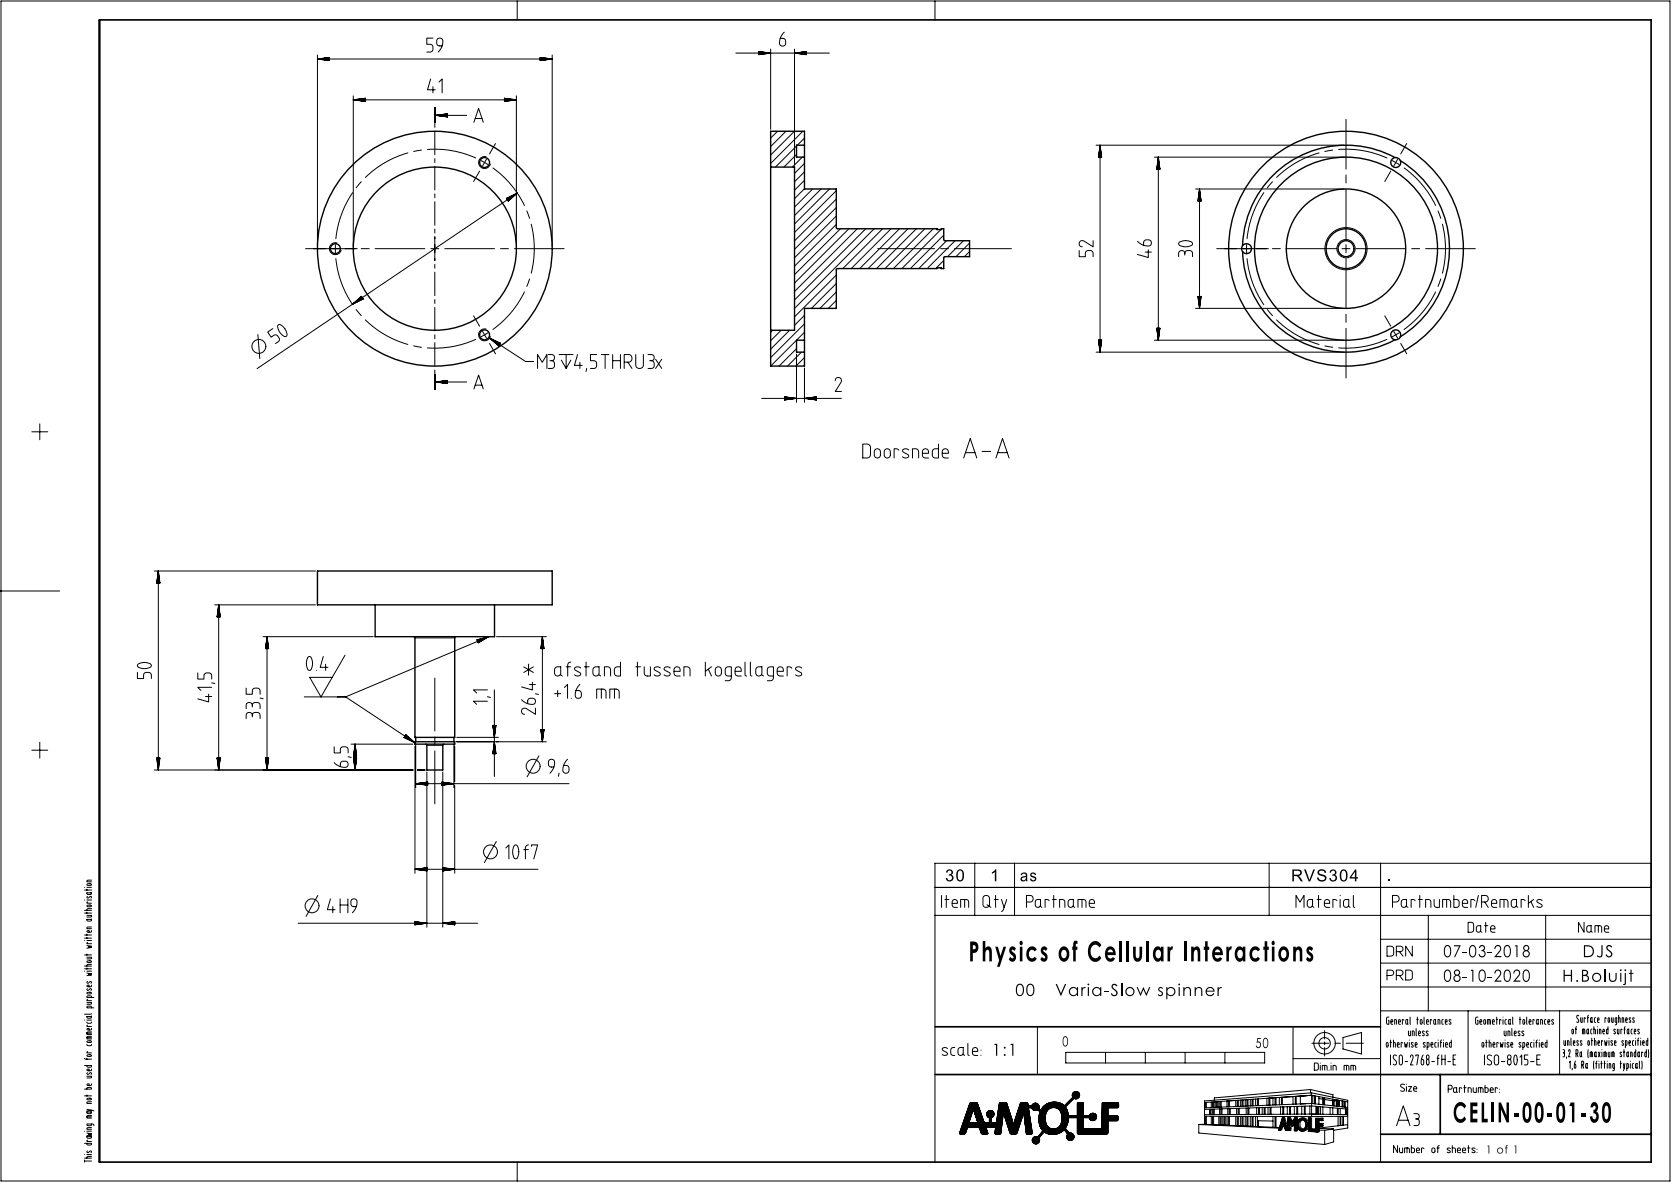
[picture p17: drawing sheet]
<svg xmlns="http://www.w3.org/2000/svg" width="420mm" height="297mm" viewBox="0 0 420 297" stroke-linecap="round" stroke-linejoin="round" font-family="sans-serif">
<defs><g id="words">
<text font-size="7.5" x="243.4" y="241.6">Physics of Cellular Interactions</text>
<text font-size="7.3" x="365.2" y="282">CELIN-00-01-30</text>
<g font-size="4.5">
<text x="265.2" y="250.3">Varia-Slow spinner</text>
<text x="392.6" y="246.7">H.Boluijt</text>
</g>
<g font-size="4.4">
<text x="362.8" y="240.5">07-03-2018</text>
<text x="397.7" y="240.5">DJS</text>
<text x="255.2" y="250.2">00</text>
<text x="362.8" y="246.7">08-10-2020</text>
</g>
<text font-size="4.3" x="324.5" y="221.5">RVS304</text>
<g font-size="4.2">
<text x="237.5" y="221.4">30</text>
<text x="248.9" y="221.4">1</text>
<text x="256.4" y="221.4">as</text>
<text x="348.5" y="221.4">.</text>
</g>
<text font-size="3.7" x="315.5" y="263.3">50</text>
<text font-size="3.5" x="267" y="262.9">0</text>
<text font-size="3" x="373.4" y="289.8">1 of 1</text>
</g></defs>
<g fill="none" stroke="#000" stroke-width=".25">
<path d="M.3 .3h419.5v296.5h-419.5zM79.8 13.8v48.2M79.8 14.8h59M79.8 14.8l3 .4M80.4 14.9h2.4M80.4 14.8h2.4M80.8 15h2M80.8 14.7h2M81.1 15h1.7M81.1 14.7h1.7M81.5 15.1h1.3M81.5 14.6h1.3"/>
<path d="M82.3 15.2h.5M82.3 14.5h.5M82.7 15.2h.1M82.7 14.4h.1M82.8 14.4v.8M82.8 14.4l-3 .4M108.2 19.8l-.7 2.8h1.9M108.8 9.6h-1.5v1.5h.7a1.01 1.01 0 0 1 .8 1 1.01 1.01 0 0 1-.7 1h-.8M111.1 11.5l.1-.4a.96 .96 0 0 0 .1-1 .96 .96 0 0 0-.8-.5 1.01 1.01 0 0 0-.8 1 1.01 1.01 0 0 0 .8 .9h.6l-1 1.6M130 .3v4.7M135.8 15.2h.1M135.8 15.2h.5"/>
<path d="M135.8 15h1.6M135.8 15h2M135.8 14.9h2.4M135.8 14.4h.1M135.8 14.5h.5M135.8 14.6h1.3M135.8 14.7h1.6M135.8 14.7h2M135.8 14.8h2.4M135.8 14.4l3 .4M135.8 14.4v.8M137.1 15.1h-1.3"/>
<path d="M138.8 13.8v48.2M138.8 14.8l-3 .4M185 13.3h23.5M190.7 12.9l3 .4-3 .4zM190.7 13h.1M190.7 13h.5M190.7 13.1h.9M190.7 13.1l1.6 .1M190.7 13.2h2M190.7 13.3h2.4M190.7 13.6h.9M190.7 13.6h1.3"/>
<path d="M190.7 13.5h1.6M190.7 13.4h2.8M191.2 13.7h-.5M193.1 13.4l-2.4 .1M193.7 12.3v20.2M196.1 9.6h.6a.88 .88 0 0 1 .8 1.3 .83 .83 0 0 1-1.1 .6 .83 .83 0 0 1-.4-1.2zM197.1 8.1l-1 1.5M199.7 12.3v29.2M199.7 13.3l3-.4v.8zM199.9 13.4h2.8M200.3 13.3h2.4M200.3 13.4h2.4"/>
<path d="M200.7 13.2h2M201.1 13.2h1.6M201.1 13.5h1.6M201.4 13.6h1.3M201.8 13.1h.9M201.8 13.6h.9M202.2 13h.5M202.2 13.7h.5M202.6 13h.1M235 .3v4.7M88.8 24.1v37.9M88.8 25.1h41"/>
<path d="M89 25.1h2.8M89.4 25h2.4M89.8 25.2h2M89.8 25h2M90.1 25.3h1.7M90.1 24.9h1.7M90.5 25.3h1.3M90.9 25.4h.9M90.9 24.8h.9M91.3 25.4h.5M91.3 24.8h.5M91.7 24.7h.1"/>
<path d="M91.8 24.7v.8l-3-.4M91.8 24.7l-3 .4M102.5 38.4a25 25 0 0 0-10.7 6.2M105.9 37.7l-1.9 .4M107.4 37.6a25 25 0 0 1 12.2 2.1M108.8 21.8v1.5M109.3 27.1v2.9M109.3 31v1M109.3 33v5.9M109.3 39.9v.9M109.3 29h8M109.5 29l3-.4v.8z"/>
<path d="M109.7 29h2.8M110.1 28.9h2.4M110.4 20.6l.7-.8v3.5M110.4 29.1h2.1M110.4 28.9h2.1M110.8 29.2h1.7M110.8 28.8h1.7M111.2 29.2h1.3M111.6 29.3h.9M111.6 28.7h.9M112 29.3h.5M112 28.7h.5"/>
<path d="M112.4 28.6h.1M119.1 30.7l1.2-3.5 1.2 3.5M119.4 29.8h1.7M122.2 39.4a1.5 1.5 0 0 0-1.9 1 1.5 1.5 0 0 0 1.1 1.9 1.5 1.5 0 0 0 1.8-1.1M122.3 40l-1 1.7M124.5 36.1l-1.5 2.6M126.8 25.4h.9M126.8 25.3h1.3M126.8 25.3h1.6M126.8 25.2h2M126.8 24.7h.1M126.8 24.8h.5"/>
<path d="M126.8 24.8h.9M126.8 24.9h1.6M126.8 25h2M126.8 25h2.4M126.8 24.7l3 .4M126.8 24.7v.8l3-.4M127.3 25.4l-.5 .1M129.6 25.1l-2.8 .1M129.8 24.1v37.9M195.4 33l-1.7 1.7M197.5 33l-3.8 3.8M199.7 33l-6 6"/>
<path d="M200.2 38.8l-3.2 3.2M200.2 36.7l-5.3 5.3M201.7 39.5l-2.5 2.5M201.8 33l-8.1 8.1M202.2 34.7l-1.8 1.8M275.5 36.5h62.3M276.1 39.4v.1M276.2 39v.5M276.2 38.6v.9M276.3 37.8v1.7M276.4 37.5v2M276.4 37.1v2.4"/>
<path d="M276.5 36.5v52M276.5 36.5l-.4 3M276.5 36.5l.4 3h-.8M276.5 36.7v2.8M276.6 37.5v2M276.7 37.8v1.7M276.7 38.2v1.3M276.8 38.6v.9M276.8 39v.5M290.1 39.5h47.7M291.1 39.5v46M291.1 39.5l-.3 3"/>
<path d="M291.1 39.5l.4 3h-.7M291.2 39.7v2.8M331.5 38.4a25 25 0 0 0-10.6 6.2M335 37.7l-2 .4M336.5 37.6a25 25 0 0 1 12.1 2.1M338.3 30v12.5M351.3 40l-1 1.7M353.6 36.1l-1.5 2.6M88.6 48.4a25 25 0 0 0-4.2 11.6M90.8 45.7l-1.3 1.5M109.3 41.8v5.9M109.3 48.7v1"/>
<path d="M109.3 50.7v5.9M109.3 57.6v1M109.3 59.5v6M120.5 43l-1.5 2.6M120.9 40.4l1.7 1M123.9 42.2a25 25 0 0 1 7.9 9.4M127.4 49.8l-.1 .1M127.8 49.6l-.5 .3M127.8 50.4l-.1 .1M128.1 49.5l-.7 .5M128.4 49.9l-.7 .6M128.7 49.7l-1 .7"/>
<path d="M128.8 49.1l-1.4 .9M129 49.4l-1.4 .9M129.1 48.9l-1.6 1.2M129.3 49.1l-1.7 1.2M129.5 48.8l-2 1.3M129.9 48.6l-2.4 1.6M130 48.5l-65.4 44.1M130 48.5l-2.7 1.4 .5 .6M130 48.5l-2.2 2M132.4 53l.7 1.9M133.5 56.3a25 25 0 0 1 0 12.3M202.2 47.4l-2.5 2.5"/>
<path d="M202.2 45.3l-2.5 2.5M202.2 43.2l-2.5 2.5M202.2 41.1l-2.5 2.5M204.3 47.5l-4.6 4.5M206.4 47.5l-6.7 6.7M208.5 47.5l-8.8 8.8M210.2 56.4l-10.5 10.5M210.2 54.3l-10.5 10.5M210.2 52.2l-10.5 10.5M210.2 50l-10.5 10.5M210.2 47.9l-10.5 10.5M211.2 57.5l-11.5 11.5"/>
<path d="M213.4 57.5l-13.7 13.6M215.5 57.5l-15.8 15.8M217.6 57.5l-17.9 17.9M219.7 57.5l-20 20M221.8 57.5l-10 10M224 57.5l-10 10M226.1 57.5l-10 9.9M228.2 57.5l-9.9 9.9M230.3 57.5l-9.9 9.9M232.4 57.5l-9.9 9.9M234.6 57.5l-9.9 9.9M236.5 57.7l-9.7 9.7"/>
<path d="M237.2 59.1l-8.2 8.2M290.8 42.4v.1M290.8 42v.5M290.9 41.6v.9M290.9 41.2v1.3M291 40.5v2M291.1 40.1v2.4M291.2 40.1v2.4M291.3 40.8v1.7M291.4 41.2v1.3M291.4 41.6v.9M291.5 42v.5"/>
<path d="M300.5 47.5h37.3M301.1 50.5h.8M301.1 50.4v.1M301.2 50v.5M301.3 49.2v1.3M301.3 48.8v1.7M301.4 48.5v2M301.4 48.1v2.4M301.5 47.5v30M301.5 47.5l-.4 3M301.5 47.5l.4 3M301.6 48.1v2.4"/>
<path d="M301.6 48.5v2M301.7 48.8v1.7M301.7 49.2v1.3M301.8 49.6v.9M301.9 50.4v.1M317.7 48.4a25 25 0 0 0-4.3 11.6M319.8 45.7l-1.3 1.5M338.3 44v2M338.3 47.5v12.5M349.6 43l-1.5 2.6M349.9 40.4l1.8 1M352.9 42.2a25 25 0 0 1 7.9 9.4"/>
<path d="M361.4 53l.7 1.9M362.5 56.3a25 25 0 0 1 0 12.3M76.8 62.5h13M84.3 61.5v2M84.4 65a25 25 0 0 0 4.2 11.6M84.7 61a1.5 1.5 0 0 0-1.9 1.1 1.5 1.5 0 0 0 1.1 1.8 1.5 1.5 0 0 0 1.8-1M88.6 76.5l2.2-2 .5 .6zM89.3 75.8l1.7-1.1-2 1.4M89.5 77.8l1.3 1.5M90.1 75.7l1.1-.7-1.4 .9M90.8 62.5h2M90.8 74.5h.1"/>
<path d="M90.9 74.5l-.4 .3M90.9 74.6l-1 .7M91 74.6l-1.4 1M91.1 74.9l-2.4 1.5M91.1 74.9l-1.7 1.1M91.2 75l-.7 .5M91.3 75.1l-.1 .1M94.3 62.5h12.5M108.3 62.5h2M109.3 66.4v1M109.3 68.4v5.9M109.3 75.3v1"/>
<path d="M109.3 77.2v5.9M111.8 62.5h12.5M119 79.4l1.5 2.6M125.8 62.5h2M129.3 62.5h12.5M131.8 73.3a25 25 0 0 1-7.9 9.5M133.1 70.1l-.7 1.9M202.2 79.2l-2.5 2.5M210.2 75.5l-2 2M210.2 73.4l-4.1 4.1M210.2 71.2l-6.2 6.3M210.2 69.1l-10.5 10.5"/>
<path d="M220.6 62.5h14.3M236.4 62.5h2M237.2 65.5l-1.8 1.8M237.9 60.5l-6.8 6.8M239.9 62.5h14.3M240 60.5l-6.8 6.8M242.2 60.5l-4 4M243.7 63.2l-1.3 1.3M243.7 61.1l-3.4 3.4M271.2 63v1.5h1.6v-.8a1.01 1.01 0 0 1 .9-.8 1.01 1.01 0 0 1 1 .8v.8M274.7 60.5v1.5l-2.2-1.4a.79 .79 0 0 0-1.2 .4 .79 .79 0 0 0 .7 1M285.9 60.6l1.5 1"/>
<path d="M287.6 60.5l.3-.2a.98 .98 0 0 1 1.5 .7 1.05 1.05 0 0 1-1.7 .7l-.3-.1zM287.8 63.3h1.6M288.6 62.8v1.9l-2.7-.8M296.4 60.9a2.97 2.97 0 0 1 3.3 .2v.1a1.82 1.82 0 0 1-2.2 .8l-1-.3a.47 .47 0 0 1-.1-.8zM297.8 64.1a.99 .99 0 0 1 .8-1.1 .99 .99 0 0 1 1.1 .7v.8M297.8 63.7a.78 .78 0 0 0-.8-.7 .78 .78 0 0 0-.8 .7v.8M300.5 77.5h37.3M301.1 74.5h.8M301.1 74.5l.4 3M301.1 74.5v.1M301.2 74.5v.5M301.2 74.5l.1 1.2"/>
<path d="M301.3 74.5v1.6M301.4 74.5v2M301.4 74.5v2.4M301.6 74.5v2.4M301.6 74.5v2M301.7 74.5v1.6M301.7 74.5v1.2M301.8 74.5v.9M301.9 74.5v.1M301.9 74.5l-.4 3M305.8 62.5h13M313.3 61.5v2"/>
<path d="M313.4 65a25 25 0 0 0 4.3 11.6M318.5 77.8l1.3 1.5M319.8 62.5h2M323.3 62.5h12.5M337.3 62.5h2M338.3 61.5v2M338.3 65v12.5M338.3 79v2M340.8 62.5h12.5M348.1 79.4l1.5 2.6M354.8 62.5h2M358.3 62.5h12.5"/>
<path d="M360.8 73.3a25 25 0 0 1-7.9 9.5M362.1 70.1l-.7 1.9M64.8 84.1l.5 6M68.6 82.6l-1.3 .8 .8 1.3 .7-.4a1.01 1.01 0 0 1 1.2 .3 1.01 1.01 0 0 1-.1 1.3l-.7 .4M70 81.6a1.82 1.82 0 0 1 1.9 1.5l.1 .4a.64 .64 0 0 1-.1 1 .64 .64 0 0 1-.9-.3 2.47 2.47 0 0 1-1-2.6zM91.8 80.4a25 25 0 0 0 10.7 6.1M104 86.9l1.9 .4M109.3 84.1v1M109.3 86.1v5.9M109.3 93v1M109.3 94.9v3M109.3 96h8"/>
<path d="M109.7 96h2.8M110.1 96.1h2.4M110.1 95.9h2.4M110.4 96.1h2.1M110.8 95.8h1.7M111.2 96.2h1.3M111.2 95.8h1.3M111.6 96.3h.9M111.6 95.7h.9M112 96.3h.5M112 95.7h.5M112.4 96.4h.1"/>
<path d="M112.4 95.6h.1M112.5 95.6v.8M112.5 95.6l-3 .4 3 .4M119.1 97.7l1.2-3.5 1.2 3.5M119.4 96.8h1.7M119.6 85.3a25 25 0 0 1-12.2 2.1M121.3 83.3l1 1.7M122.2 82.7a1.5 1.5 0 0 0-1.9 1 1.5 1.5 0 0 0 1.1 1.9 1.5 1.5 0 0 0 1.8-1.1M122.6 83.6l-1.7 1M123 86.3l1.5 2.6M123.1 85l9 5.8h2M123.1 85l2.3 1.9"/>
<path d="M123.1 85l2.7 1.3M123.2 85.1l2.4 1.5M123.6 85.2l2 1.3M123.8 85.6l1.7 1.1-1.4-.9M123.9 85.4l1.7 1.1M124.3 85.5l1.4 .9M124.4 86.1l1 .7M124.7 86.3l.7 .5M125 85.9l.7 .4-.4-.3M125.3 86.8l.1 .1M125.7 86.2l.1 .1M125.8 86.3l-.4 .6"/>
<path d="M135.1 92.6v-3.5l1.2 1.9 1.2-1.9v3.5M137.8 89.1h.8a.78 .78 0 0 1 .8 .7 .78 .78 0 0 1-.7 .8M138.2 90.6a.99 .99 0 0 1 1.2 .8 .99 .99 0 0 1-.8 1.2h-.8M140.5 89.1h3.5M141.1 90.5l1.2 2.1 1.2-2.1M142.3 89.1v3.5M145.2 89.1l-.8 2.7h1.9M145.8 91v1.6M147.5 92.6l-.2 .8M150 89.1h-1.6v1.5h.8a1.01 1.01 0 0 1 .8 1 1.01 1.01 0 0 1-.7 1h-.9M151.1 89.1h2M152.1 89.1v3.5"/>
<path d="M154 90.6h1.9M154 89.1v3.5M155.9 89.1v3.5M156.9 91h1.1a.97 .97 0 0 0 .8-1 .97 .97 0 0 0-.8-.9h-1.1v3.5M157.8 91l1 1.6M159.8 89.1v2.7a.97 .97 0 0 0 .9 .8 .97 .97 0 0 0 1-.8v-2.7M162.9 89.1h.8a.78 .78 0 0 1 .7 .7 .78 .78 0 0 1-.7 .8M163.3 90.6a.99 .99 0 0 1 1.1 .8 .99 .99 0 0 1-.7 1.2h-.8M164.8 90.3l1.5 2.3M166.3 90.3l-1.5 2.3M194.2 83l-.5 .5M196.3 83l-2.6 2.6"/>
<path d="M197.2 99.7h.1M197.2 99.8h.5M197.2 99.8l1.3 .1M197.2 99.9h1.6M197.2 100h2M197.2 99.7l3 .4-3 .4M197.2 99.7v.8M198.5 83l-4.8 4.7M200.2 89v12.1M200.2 87.6l-4.4 4.4M201.4 88.5l-3.5 3.5M202.2 92.5v8.6"/>
<path d="M202.2 92h.1M202.2 89.8l-2.1 2.2M202.2 83.5l-8.5 8.5M202.2 81.4l-8.5 8.5M203.2 100h2M203.6 99.9h1.6M203.9 99.9h1.3M204.7 99.8h.5M205.1 99.7h.1M205.2 99.7l-3 .4 3 .4M205.2 99.7v.8M209.9 95.6a.78 .78 0 0 1 1.1-.7 .78 .78 0 0 1 .4 1.2l-1.5 2.3h1.6"/>
<path d="M275.5 88.5h62.3M276.1 85.5h.8l-.4 3M276.1 85.5l.4 3M276.1 85.5v.1M276.2 85.5v.5M276.2 85.5v.9M276.3 85.5v1.6M276.4 85.5v2M276.4 85.5v2.4M276.6 85.5l-.1 2.8M276.6 85.5v2M276.7 85.5v1.6"/>
<path d="M276.7 85.5v1.2M276.8 85.5v.9M276.9 85.5l-.1 .5M290.1 85.5h47.7M290.8 82.5h.7l-.4 3M290.8 82.5l.3 3M290.8 82.5v.1M290.8 82.5v.5M290.9 82.5v.9M290.9 82.5v1.2M291 82.5v2M291.1 82.5v2.4"/>
<path d="M291.2 82.5v2.8M291.3 82.5l-.1 2.4M291.3 82.5v1.6M291.4 82.5v1.2M291.4 82.5v.9M291.5 82.5v.5M320.9 80.4a25 25 0 0 0 10.6 6.1M333 86.9l2 .4M338.3 82.5v12.5M348.6 85.3a25 25 0 0 1-12.1 2.1M350.3 83.3l1 1.7M351.7 83.6l-1.8 1"/>
<path d="M352.1 86.3l1.5 2.6M8 108.5h4M10 106.5v4M191.4 100.1h20.1M197.2 100.5h.1M197.2 100.3h1.3M197.2 100.3h1.6M197.2 100.2h2M197.2 100h2.4M198.1 100.4h-.9M200 100.1l-2.8 .1M202.4 100.1h2.8"/>
<path d="M202.8 100h2.4M203.2 100.2h2M203.6 100.3h1.6M203.9 100.3h1.3M204.3 100.4h.9M205.1 100.5h.1M216.8 111.6h1.3l.6 .5 .1 2.2-.2 .4-.4 .3-1.4 .1zM219.9 113l.6-.2a.75 .75 0 0 1 .8 .7v.8a.77 .77 0 0 1-.8 .8 .77 .77 0 0 1-.8-.8zM222.5 112.9l.5-.1a.75 .75 0 0 1 .8 .7v.8a.77 .77 0 0 1-.8 .8 .77 .77 0 0 1-.8-.8v-.8zM225.9 113.1l-.4-.3h-.8v2.3M228.4 113.1l-.8-.3a.5 .5 0 0 0-.7 .2 .5 .5 0 0 0 .2 .6l1 .6a.53 .53 0 0 1 .2 .7 .53 .53 0 0 1-.7 .2l-.7-.3M229.3 115.1v-2.3h.8a.75 .75 0 0 1 .8 .7v1.6"/>
<path d="M231.8 113.9h1.6a.83 .83 0 0 0-.3-1 .83 .83 0 0 0-1 0l-.3 .6v.8a.75 .75 0 0 0 .8 .8h.8M235.9 111.6v3.5h-.8a.75 .75 0 0 1-.8-.8v-.8a.75 .75 0 0 1 .8-.7h.8M236.8 113.9h1.6a.83 .83 0 0 0-.3-1 .83 .83 0 0 0-1 0l-.3 .6v.8a.75 .75 0 0 0 .8 .8h.8M242.2 115.1l1.7-4.9 1.6 4.9M242.7 113.7h2.4M246.8 113.4h2.2M250.3 115.1l1.7-4.9 1.6 4.9M250.8 113.7h2.4M0 148.5h15M38.8 143.5h40.5M39.4 146.4v.1M39.5 146v.5"/>
<path d="M39.5 145.6v.9M39.6 144.8v1.7M39.7 144.4v2.1M39.7 144.1v2.4M39.8 143.5v50M39.8 143.5l-.4 3M39.8 143.5l.4 3h-.8M39.8 143.7v2.8M39.9 144.4v2.1M40 144.8v1.7M40 145.2v1.3M40.1 145.6v.9"/>
<path d="M40.1 146v.5M54 152h25.3M54.6 154.5v.5M54.7 154.1v.9M54.7 153.7v1.3M54.8 153.3v1.7M54.9 152.6v2.4M54.9 152.2v2.8M55 152v41.5M55 152l-.4 3h.8M55 152l.4 3M55 152.6v2.4"/>
<path d="M55.1 152.9v2.1M55.1 153.3v1.7M55.2 154.1v.9M55.3 154.5v.5M55.3 154.9v.1M66.1 160h27.7M67.1 160v33.5M67.1 160l-.4 3M67.1 160l.4 3M122.8 160l-35.9 15.1M122.8 160l-2.9 .8M122.8 160l-2.6 1.5"/>
<path d="M124.8 160h12.5M136.3 160l-.4 3h.8M136.3 160v26.4M136.3 160l.4 3M34.5 169v1.5h1.6v-.8a1.01 1.01 0 0 1 .9-.8 1.01 1.01 0 0 1 1 .8v.8M34.7 166.9a2.9 2.9 0 0 1 3.3 .1v.2a1.82 1.82 0 0 1-2.2 .8l-1-.3a.47 .47 0 0 1-.1-.8zM49.7 169.1v1.5h1.6v-.7a1.01 1.01 0 0 1 .9-.8 1.01 1.01 0 0 1 1 .7v.8M51.7 175h1.5M52.4 174.4v2l-2.7-.8M53.2 172.7h-3.5l.8 .8M53.2 171.6l.8 .2M61.9 172.9v1.5h1.5v-.7a1.01 1.01 0 0 1 1-.8 1.01 1.01 0 0 1 1 .7v.8"/>
<path d="M63.4 179.7a.78 .78 0 0 0-.8-.7 .78 .78 0 0 0-.7 .8v.8M63.4 177.7a.99 .99 0 0 1 .8-1.2 .99 .99 0 0 1 1.2 .8v.8M63.4 177.2a.78 .78 0 0 0-.8-.7 .78 .78 0 0 0-.7 .8v.8M65.4 175.4l.7 .2M66.7 163h.8M66.7 162.9v.1M66.8 162.5v.5M66.8 162.1v.9M66.9 161.3v1.7M67 160.9v2.1M67 160.6v2.4M67.1 160.2v2.8"/>
<path d="M67.2 160.9v2.1M67.3 161.3v1.7M67.3 161.7v1.3M67.4 162.1v.9M67.5 162.9v.1M76.5 175.1h10.4M77.5 165.1a.69 .69 0 0 1 .7 .1 .69 .69 0 0 1 .2 .7 2.42 2.42 0 0 1-.6 2.6 1.82 1.82 0 0 1-.8-2.3zM79.5 168.4v.1M81.3 165l-.8 2.7h1.9M81.8 166.9v1.6M86.7 164.6l-6 10.5-2.9-4.9h5.7M86.9 175.1l17.4 11.5"/>
<path d="M104.3 160.3h10M109.3 170.4v13.3M119.9 160.8l.3 .7M120 160.8h-.1M120.3 161.5h-.1M120.8 160.5l-.9 .3 .5-.2M121 161.1l-.8 .3M121.3 160.9l-1.2 .5M121.5 160.3l-1.5 .6M121.6 160.7l-1.5 .6M122 160.5l-1.9 .8M122.3 160.1l-2.3 .9 1.9-.8"/>
<path d="M122.5 176.2h-3.5l.8 .8M122.5 173.3h-3.5l.8 .8M122.5 175.1l.8 .2M122.7 160.1l-2.6 1.1M124.3 173.3v21.8M131.1 175.8l1.5 1M131.6 167.6l2.5 1.4M132.8 175.7l.3-.2a.98 .98 0 0 1 1.5 .7 1.05 1.05 0 0 1-1.7 .7l-.3-.1zM132.9 166.9v2.8M133 172h1.6M133.8 171.4v2l-2.7-.8M134.1 167.6l-2.5 1.4"/>
<path d="M134.6 177.9v1.6l-2.3-1.4a.79 .79 0 0 0-1.2 .4 .79 .79 0 0 0 .8 1M134.6 174.3l.8 .2M136 162.5v.5M136.1 162.1v.9M136.1 161.7v1.3M136.2 161.3v1.7M136.3 160.6v2.4M136.3 160.2v2.8M136.4 160.6v2.4M136.5 160.9v2.1M136.6 161.7v1.3M136.6 162.1v.9"/>
<path d="M136.7 162.5v.5M136.7 162.9v.1M139.4 174.3h1.5M139.6 167.8l.5-.3h.8v1.6a.77 .77 0 0 1-.7 .8 .77 .77 0 0 1-.8-.8zM140.2 173.5v1.6M140.8 169.5l.5 .4M141.9 172.7l.8-.7v3.5M142.3 167.5h1.2M143.5 166.4a.75 .75 0 0 0-.8 .7v2.8M143.6 175.4v.1M144.8 173.5h.6a.88 .88 0 0 1 .7 1.3 .83 .83 0 0 1-1.1 .6 .83 .83 0 0 1-.4-1.2zM145.8 172l-1 1.5"/>
<path d="M146 167.8l-.9-.3a.5 .5 0 0 0-.6 .3 .5 .5 0 0 0 .2 .6l1 .6a.53 .53 0 0 1 .1 .7 .53 .53 0 0 1-.7 .2l-.7-.3M146.9 167.5h1.2M147.3 166.4v3.5M149.2 167.8l.5-.3h.9v1.6a.77 .77 0 0 1-.8 .8 .77 .77 0 0 1-.8-.8zM150.5 169.5l.5 .4M151.1 173.1v2.4M151.5 173.1h-1.5v2.4M151.6 173.1a.75 .75 0 0 1 .7 .8v1.6M151.9 169.9v-2.4h.8a.75 .75 0 0 1 .8 .8v1.6M153.3 175.5v-2.4h1.6a.75 .75 0 0 1 .7 .8v1.6M154.5 173.1v2.4M156 166.4v3.5h-.8a.75 .75 0 0 1-.8-.8v-.8a.75 .75 0 0 1 .8-.8h.8"/>
<path d="M159.8 167.5h1.2M160.2 166.4v3.5M161.9 167.5v1.6a.75 .75 0 0 0 .8 .8M163.5 167.5v2.4h-.8M166 167.8l-.9-.3a.5 .5 0 0 0-.6 .3 .5 .5 0 0 0 .2 .6l1 .6a.53 .53 0 0 1 .1 .7 .53 .53 0 0 1-.7 .2l-.7-.3M168.5 167.8l-.9-.3a.5 .5 0 0 0-.6 .3 .5 .5 0 0 0 .2 .6l1 .6a.53 .53 0 0 1 .1 .7 .53 .53 0 0 1-.7 .2l-.7-.3M169.4 168.7h1.6a.83 .83 0 0 0-.3-1 .83 .83 0 0 0-1 0l-.3 .5v.9a.75 .75 0 0 0 .8 .8h.8M171.9 169.9v-2.4h.8a.75 .75 0 0 1 .7 .8v1.6M177.3 166.4v3.5M178 168.1l.8 1.8M178.8 167.5l-1.5 1.2M180 167.7l.6-.2a.75 .75 0 0 1 .7 .8v.8a.77 .77 0 0 1-.7 .8 .77 .77 0 0 1-.8-.8v-.9z"/>
<path d="M183.8 169.9h-.8a.75 .75 0 0 1-.7-.8v-.8a.75 .75 0 0 1 .7-.8h.8v2.8a.75 .75 0 0 1-.8 .7h-.7M184.8 168.7h1.5a.83 .83 0 0 0-.3-1 .83 .83 0 0 0-1 0l-.2 .5v.9a.75 .75 0 0 0 .7 .8h.8M187.3 166.4v3.1l.4 .4M188.6 166.4v3.1l.4 .4M190.2 167.7l1.3-.2v1.6a.77 .77 0 0 1-.8 .8 .77 .77 0 0 1-.7-.8v-.9zM191.4 169.5l.5 .4M194.4 169.9h-.8a.75 .75 0 0 1-.7-.8v-.8a.75 .75 0 0 1 .7-.8h.8v2.8a.75 .75 0 0 1-.8 .7h-.7M195.3 168.7h1.6a.83 .83 0 0 0-.3-1 .83 .83 0 0 0-1 0l-.3 .5v.9a.75 .75 0 0 0 .8 .8h.8M199 167.9l-.4-.3-.8-.1v2.4M201.5 167.8l-.8-.3a.5 .5 0 0 0-.7 .3 .5 .5 0 0 0 .2 .6l1.1 .6a.53 .53 0 0 1 .1 .7 .53 .53 0 0 1-.7 .2l-.7-.3M8 188.5h4M10 186.5v4"/>
<path d="M38.8 193.5h65M39.4 190.5h.8l-.4 3M39.4 190.5l.4 3M39.4 190.5v.1M39.5 190.5v.5M39.5 190.5v.9M39.6 190.5v1.6M39.7 190.5v2M39.7 190.5v2.4M39.9 190.5l-.1 2.8M39.9 190.5v2M40 190.5v1.6"/>
<path d="M40 190.5v1.2M40.1 190.5v.9M40.2 190.5l-.1 .5M54.6 190.5v.5M54.7 190.5v.9M54.7 190.5v1.2M54.8 190.5v1.6M54.8 190.5l.1 2.4M54.9 190.5v2.8M55 190.5v2.4M55.1 190.5v2M55.2 190.5l-.1 1.6"/>
<path d="M55.2 190.5v.9M55.3 190.5v.5M55.3 190.5v.1M55.4 190.5h-.8l.4 3M55.4 190.5l-.4 3M63.4 180.2a.99 .99 0 0 1 .8-1.2 .99 .99 0 0 1 1.2 .8v.8M66.7 190.5h.8M66.7 190.5l.4 3M66.7 190.5v.1M66.8 190.5v.5M66.8 190.5v.9M66.9 190.5v1.6"/>
<path d="M67 190.5v2M67 190.5v2.4M67.2 190.5l-.1 2.8M67.2 190.5v2M67.3 190.5v1.6M67.3 190.5v1.2M67.5 190.5l-.1 .9M67.5 190.5v.1M67.5 190.5l-.4 3M84 191.6l1.5 1M84 187.6v1.6h1.5v-.8a1.01 1.01 0 0 1 1-.8 1.01 1.01 0 0 1 1 .7v.9M85.7 191.5l.3-.2a.98 .98 0 0 1 1.5 .7 1.05 1.05 0 0 1-1.7 .7l-.3-.1z"/>
<path d="M87.5 190.1l.8 .2M88.2 187h15.6M88.9 190.5h.7l-.4 3M88.9 190.5l.3 3M88.9 189.9v.1M88.9 190.5v.1M88.9 189.5v.5M88.9 190.5v.5M89 189.1v.9M89 190.5v.9M89 190.5l.1 1.6M89.1 188.3v1.7"/>
<path d="M89.1 187.9v2.1M89.1 190.5v2M89.2 187.6v2.4M89.2 190.5v2.4M89.2 187v6.5M89.2 187l-.3 3M89.2 187l.4 3h-.7M89.3 187.2v2.8M89.3 190.5v2.8M89.3 187.6v2.4M89.4 190.5l-.1 2.4M89.4 188.3v1.7"/>
<path d="M89.4 190.5v1.6M89.5 188.7v1.3M89.5 190.5v1.2M89.5 189.1v.9M89.5 190.5v.9M89.6 189.5v.5M89.6 190.5v.5M101.6 185.3l.1 .1M101.7 185.2l1.4 .8M101.7 185.1l1.7 1.1M101.7 185l2.1 1.4M101.8 184.9l2.3 1.6"/>
<path d="M101.9 184.8l1.1 .7M101.9 184.7l.8 .5M102 184.7h.1M102 184.7l2.3 1.9M102 184.7l-.4 .6 2.7 1.3M102 185.5l-.4-.2 .8 .4M103.3 185.7l-1.4-.9 1.7 1.2M104.3 187.5v31.9M104.5 186.9v11M104.5 196.9h38.5M104.5 196.9l3 .4M104.5 196.9l3-.4v.8"/>
<path d="M104.7 196.9h2.8M105 193.5h1.8M105.1 197h2.4M105.1 196.8h2.4M105.5 197h2M105.8 197.1h1.7M105.8 196.7h1.7M106.2 196.7h1.3M106.6 197.2h.9M106.6 196.6h.9M107 197.2h.5M107 196.6h.5"/>
<path d="M107.3 187.3h4M107.3 194v2.4M107.3 197.4v20.5M107.4 197.3h.1M109.3 185.2v2M109.3 188.7v13.3M111.1 197.3h.1M111.1 197.2h.5M111.1 197.2h.9M111.1 197h2M111.1 197h2.4M111.1 196.5l.5 .1"/>
<path d="M111.1 196.6h.9M111.1 196.7h1.3M111.1 196.7h1.6M111.1 196.8h2.4M111.1 196.9h2.8M111.1 196.5l3 .4-3 .4zM111.3 194v2.4M111.3 197.4v20.5M112.7 197.1h-1.6M114.1 186.9v11M114.3 187.5v8.9M114.3 197.4v22"/>
<path d="M114.8 186.4h22.5M114.8 185.3h10.5M123.9 189.4l.4-3 .4 3M123.9 189.4h.8M123.9 182.3l.4 3 .4-3M123.9 182.3h.8M123.9 182.3v.1M123.9 189.3v.1M123.9 182.3v.5M123.9 188.9v.5M124 182.3v.9M124 188.5v.9"/>
<path d="M124 182.3v1.2M124 188.1v1.3M124.1 182.3v1.6M124.1 187.7v1.7M124.1 182.3l.1 2.4M124.2 187v2.4M124.2 182.3v2.8M124.2 186.6v2.8M124.3 182.3v2.4M124.3 187v2.4M124.4 187.3v2.1M124.4 182.3v2"/>
<path d="M124.5 182.3v1.2M124.5 188.1v1.3M124.5 182.3v.9M124.5 188.5v.9M124.6 182.3v.5M124.6 188.9v.5M124.6 182.3v.1M124.6 189.3v.1M135.5 189.9l-3 5.3M136 183.4v.5M136.1 183.4v.9M136.1 183.4v1.2"/>
<path d="M136.2 183.4v1.6M136.2 183.4l.1 2.4M136.3 183.4v2.8M136.4 183.4v2.4M136.5 183.4v2M136.6 183.4v1.2M136.6 183.4v.9M136.7 183.4v.5M136.7 183.4v.1M136.7 183.4l-.4 3M136.7 183.4h-.8l.4 3M139.2 192.7l.1-.4a.96 .96 0 0 0 .1-1 .96 .96 0 0 0-.8-.5 1.01 1.01 0 0 0-.8 1 1.01 1.01 0 0 0 .8 .9h.6l-1 1.6"/>
<path d="M140.5 194.3l-.2 .8M141.7 192.3h.5a.88 .88 0 0 1 .8 1.3 .83 .83 0 0 1-1.1 .6 .83 .83 0 0 1-.4-1.2zM142.7 190.8l-1 1.5M104.3 218.4h30.9M104.3 218.4l3 .4M104.5 218.5h2.8M104.9 218.4h2.4M105.3 218.6h2M105.3 218.3h2M105.6 218.6h1.7M105.6 218.2h1.7M106 218.7h1.3"/>
<path d="M106 218.2h1.3M106.4 218.7h.9M106.8 218.1h.5M107.2 218.8h.1M107.2 218h.1M107.3 218v.8M107.3 218.9v14.1M107.3 218l-3 .4M111.3 218v.8M111.3 218.9v14.1M111.3 218.8h.1M111.3 218.7h1.3"/>
<path d="M111.3 218.6h1.6M111.3 218.6h2M111.3 218h.1M111.3 218.1h.5M111.3 218.1l1.3 .1M111.3 218.2h1.6M111.3 218.3h2M111.3 218.4h2.4M111.3 218l3 .4-3 .4M112.2 218.7l-.9 .1M114.1 218.5h-2.8M124.7 211.4l-2.9 5.3"/>
<path d="M127.1 213.1l.8-.8v3.5M129.3 212.5v-.1a.69 .69 0 0 1 .8 .1 .69 .69 0 0 1 .2 .7 2.42 2.42 0 0 1-.6 2.6 1.82 1.82 0 0 1-.8-2.2zM131.7 213.5h1.1M132.8 212.3a.75 .75 0 0 0-.7 .8v2.7M133.6 212.7v-.4h1.5l-.9 3.5M245 216.9v13.1M255 216.9v13.1M319 216.9v13.1M347 216.9v75.1M21.2 239.9h1.8M21.2 236.3h.1M21.2 235.7h1.8"/>
<path d="M21.2 234.9h1.8M21.2 229.4h1.8M21.2 228.7h1.8M21.2 226.1h.1M21.2 223.6h1.8M21.2 223h.1M21.8 237.6l1.2 .2-.8 .1 .8 .2-1.2 .1M21.8 231h.8a.25 .25 0 0 1 .4 .2 .25 .25 0 0 1-.4 .2h-.6zM21.8 230h1.2l-.1 .4h-1.1M21.8 224.3h.8a.25 .25 0 0 1 .4 .3 .25 .25 0 0 1-.4 .2l-.7-.1zM21.8 223.4v.4M21.8 229.2v.3"/>
<path d="M21.8 234.7v.3M21.8 235.5v.3M21.8 239.7v.4M21.8 236.3h1.2M21.8 226.1h1.2M21.8 223h1.2M21.9 227.5l.7-.1a.25 .25 0 0 1 .4 .2 .25 .25 0 0 1-.4 .2h-.6zM21.9 222.2l.7-.1a.25 .25 0 0 1 .4 .2 .25 .25 0 0 1-.4 .2l-.6-.1zM22 225.2a.24 .24 0 0 0-.1 .4 .24 .24 0 0 0 .4 0l.3-.3a.24 .24 0 0 1 .3 0 .24 .24 0 0 1 0 .4M22 236.8l-.2 .3h1.2M22 226.6l-.2 .3h1.2M23 233.8l-.1 .4-.7 .1a.25 .25 0 0 1-.4-.3 .25 .25 0 0 1 .4-.2h.2v.5"/>
<path d="M23 232.9h-.9l-.3 .2v.3h1.2M23 228.3l-1 .1-.2 .3M23 221.2h-.9l-.3 .1v.3h1.2M23 230.9l-.2 .2M23 224.2l-.2 .2M74.9 232h45.1M79.9 225l-3 5.3M83.1 225.9l-.8 2.7h1.9M83.6 227.8v1.6M85.5 227.4h1.9M85.5 225.9v3.5M87.4 225.9v3.5"/>
<path d="M89.6 227.8l.1-.4a.96 .96 0 0 0 .1-1 .96 .96 0 0 0-.9-.5 1.01 1.01 0 0 0-.7 1 1.01 1.01 0 0 0 .8 .9h.6l-1 1.6M104.3 232.4h.1M104.3 232.3h.5M104.3 232.3h.9M104.3 232.1h2M104.3 232.1h2.4M104.3 231.6h.1M104.3 231.6l.9 .1M104.3 231.8h1.3M104.3 231.8h1.6M104.3 231.9h2M104.3 231.9l2.8 .1"/>
<path d="M104.3 231.6l3 .4-3 .4zM105.9 232.2h-1.6M111.3 232l3-.4v.8zM111.5 232h2.8M111.9 232.1h2.4M112.3 232.1h2M112.3 231.9h2M112.6 232.2h1.7M112.6 231.8h1.7M113 231.8h1.3M113.4 232.3h.9M113.4 231.7h.9"/>
<path d="M113.8 232.3h.5M114.2 232.4h.1M114.2 231.6h.1M235 230h180M235 223h180M235 223h180v-6.1h-180v75.1M236.7 225v3M237.5 226h1M237.8 225v3M239.3 227h1.3a.71 .71 0 0 0-.2-.8 .71 .71 0 0 0-.9 0l-.2 .4 .1 1.1 .4 .3h.8M241.5 228v-2l1.8 .2 .2 .4v1.4M242.5 226v2"/>
<path d="M247.2 225.3a.85 .85 0 0 1 .9-.3 .85 .85 0 0 1 .6 .7v1.6a.83 .83 0 0 1-.8 .7 .83 .83 0 0 1-.8-.7zM248.1 227.3l1 .7M249.9 226h1M250.2 225v3M251.7 226l.7 2M253 226l-.8 2.6-.5 .4M258 226.6h1a.83 .83 0 0 0 .7-.8 .83 .83 0 0 0-.7-.8h-1v3M260.4 226.2l.4-.2h.7v1.3a.66 .66 0 0 1-.6 .7 .66 .66 0 0 1-.7-.7zM261.4 227.7l.5 .3M263.7 226.3l-.4-.3h-.6v2M264.5 226h1M264.9 225v3"/>
<path d="M266.3 228v-2h.9l.4 .3 .1 1.7M268.6 226.2l.5-.2h.7v1.3a.66 .66 0 0 1-.7 .7 .66 .66 0 0 1-.6-.7zM269.7 227.7l.4 .3M270.9 228v-2l1.8 .2 .3 .4v1.4M272 226v2M273.8 227h1.3a.71 .71 0 0 0-.2-.8 .71 .71 0 0 0-.9 0l-.2 .4 .1 1.1 .3 .3h.9M325.7 228v-3l1.1 1.7 1-1.7v3M328.8 226.2l1.1-.2v1.3a.66 .66 0 0 1-.7 .7 .66 .66 0 0 1-.6-.7v-.7zM329.8 227.7l.4 .3M331.1 226h1M331.4 225v3M332.9 227h1.3a.71 .71 0 0 0-.2-.8 .71 .71 0 0 0-.9 0l-.2 .4 .1 1.1 .4 .3h.8"/>
<path d="M336 226.3l-.4-.3h-.6v2M336.8 226v2M336.8 225v.1M337.8 226.2l.5-.2h.7v1.3a.66 .66 0 0 1-.7 .7 .66 .66 0 0 1-.6-.7zM338.9 227.7l.5 .3M340.2 225v2.7l.3 .3M347 236h68M348.6 237.8h1.1l.5 .3 .1 1.6-.3 .4-1.4 .1zM350 226.6h1a.83 .83 0 0 0 .7-.8 .83 .83 0 0 0-.7-.8h-1v3M351 239.1h.9a.68 .68 0 0 0 .7-.7 .68 .68 0 0 0-.7-.6h-.9v2.4M351.8 239.1l.8 1.1M352.4 226.2l1.1-.2v1.3a.66 .66 0 0 1-.6 .7 .66 .66 0 0 1-.7-.7v-.7z"/>
<path d="M353.4 227.7l.5 .3M355 237.8v2.4l-1.7-2.4v2.4M355.7 226.3l-.4-.3h-.6v2M356.5 226h1M356.9 225v3M358.3 228v-2h.8l.4 .2 .2 1.8M359 230v24M360.5 226v1.5l.2 .3 .4 .2M361.8 226v2h-.6M362.6 228v-2l1.8 .2 .2 .4v1.4M363.6 226v2M365.4 225v3l1-.1 .4-.5-.1-1.1-.4-.3h-.9"/>
<path d="M367.6 227h1.3a.71 .71 0 0 0-.2-.8 .71 .71 0 0 0-.9 0l-.2 .4 .1 1.1 .3 .3h.9M369 231.8h.9l.4 .3 .1 1.6-.4 .5-1 .1zM370.7 226.3l-.4-.3h-.6v2M371.2 232.8l1-.2v1.1a.55 .55 0 0 1-.6 .6 .55 .55 0 0 1-.5-.6zM371.6 225l-.7 3M372.1 234l.4 .3M372.4 226.6h1a.83 .83 0 0 0 .7-.8 .83 .83 0 0 0-.7-.8h-1v3M373.1 232.6h.9M373.2 226.6l.9 1.4M373.4 231.8v2.5M374.7 233.4h1.1v-.3a.55 .55 0 0 0-.6-.5 .55 .55 0 0 0-.5 .5l.1 1 1 .2M374.9 227h1.3a.71 .71 0 0 0-.2-.8 .71 .71 0 0 0-.9 0l-.2 .4 .1 1.1 .4 .3h.8"/>
<path d="M378 226v2M378.3 226h-1.3v2M378.4 226l.4 .2 .2 .3v1.5M380 226.2l.4-.2h.8v1.3a.66 .66 0 0 1-.7 .7 .66 .66 0 0 1-.7-.7zM381.1 227.7l.4 .3M383.3 226.3l-.3-.3h-.7v2M384.1 225v3M384.8 226.5l.7 1.5M385.5 226l-1.4 1M387.6 226.3a.66 .66 0 0 0-.8-.4 .66 .66 0 0 0-.4 .8l1 .5a.46 .46 0 0 1 .1 .7 .46 .46 0 0 1-.6 .1l-.6-.3M388.5 230v24M398.1 231.8v2.5l-1.3-2.5v2.5"/>
<path d="M399 232.7l.9-.1v1.1a.55 .55 0 0 1-.5 .6 .55 .55 0 0 1-.6-.6zM399.8 234l.4 .3M401.7 232.6v1.7M402 232.6h-1.1v1.7M402 232.6l.5 .4 .1 1.3M403.2 233.4h1.2v-.3a.55 .55 0 0 0-.6-.5 .55 .55 0 0 0-.6 .5l.2 1 1 .2M21.3 256.3h.1M21.3 244h.1M21.3 243.4h1.7M21.3 242.7h1.7M21.8 240.5h1.2l-.1 .4h-1.1M21.8 256.8l.1 .2 .3 .1h.7l.1-.3"/>
<path d="M21.8 255.4h.8a.25 .25 0 0 1 .4 .2 .25 .25 0 0 1-.4 .2h-.7zM21.8 251.9h1.2l-.2 .4h-1M21.8 244.5l1.2 .2-.8 .1 .8 .2-1.2 .1M21.8 243.2v.3M21.8 259.6h1.2M21.8 256.3h1.2M21.8 244h1.2M21.9 249.4l.7-.1a.25 .25 0 0 1 .4 .2 .25 .25 0 0 1-.4 .2h-.6zM21.9 241.5l.7-.1a.25 .25 0 0 1 .4 .2 .25 .25 0 0 1-.4 .2h-.6zM22 248.4a.24 .24 0 0 0-.1 .4 .24 .24 0 0 0 .4 0l.3-.3a.24 .24 0 0 1 .3 0 .24 .24 0 0 1 0 .3M22 246.6a.24 .24 0 0 0-.1 .4 .24 .24 0 0 0 .4 0l.3-.3a.24 .24 0 0 1 .3 0 .24 .24 0 0 1 0 .4M22 257.6l-.2 .3h1.2"/>
<path d="M22 251.1l-.2 .3h1.2M23 259.3h-.9l-.3 .2v.4h1.2M23 258.4l-.1 .4h-.7a.25 .25 0 0 1-.4-.2 .25 .25 0 0 1 .4-.2h.2v.4M23 254.7l-1.7 .1M23 253.2v-.2l-.3-.2-.9 .2v.2h1.8M23 250.6v-.2l-.3-.2-.9 .2v.2h1.8M23 247.5l-.1 .4-.7 .1a.25 .25 0 0 1-.4-.3 .25 .25 0 0 1 .4-.2h.2v.5M23 242.3l-1 .1-.2 .3M23 255.3l-.2 .1M260.7 258v12M325 258v12M332.9 258.9v2.2"/>
<path d="M347 254h68M347 248h68M347 242h68M348.6 245.1h1a.68 .68 0 0 0 .7-.7 .68 .68 0 0 0-.7-.6h-1v2.4M349.1 255.6h-.4l-.2 .3v1.1l.3 .4h.3l-.1-1M349.6 256.8h.5v-.2a.27 .27 0 0 0-.3-.4 .27 .27 0 0 0-.2 .4v.6l.5 .2M350.6 257.4v-1.2l.4 .1v1.1M351 245.1h.9a.68 .68 0 0 0 .7-.7 .68 .68 0 0 0-.7-.6h-.9v2.4M351.5 256.8h.5v-.2a.27 .27 0 0 0-.2-.4 .27 .27 0 0 0-.3 .4l.1 .6 .4 .2M351.8 245.1l.8 1.1M352.8 256.4l-.3-.2v1.2M353.3 243.8h1.1l.5 .3 .1 1.6-.3 .4-1.4 .1z"/>
<path d="M353.4 256.2h.4v.8a.27 .27 0 0 1-.2 .4 .27 .27 0 0 1-.3-.4zM353.8 257.2l.1 .2M354 259.1v.9l.2 .2h.3v-1.1M354.4 255.6l.1 1.8M355.9 258.4l.2 1.8M356.1 256.2h.4M356.2 255.6v1.8M356.5 259.6h.5v-.1a.27 .27 0 0 0-.2-.4 .27 .27 0 0 0-.3 .4l.1 .7h.4M357.1 256.2l.3 .1v.7a.27 .27 0 0 1-.2 .4 .27 .27 0 0 1-.2-.4zM357.9 255.6l.2 1.8M358 259.2a.26 .26 0 0 0-.4-.1 .26 .26 0 0 0 0 .4l.3 .3a.26 .26 0 0 1 0 .4 .26 .26 0 0 1-.4-.1M358.5 256.8h.5v-.2a.27 .27 0 0 0-.2-.4 .27 .27 0 0 0-.3 .4l.1 .7 .4 .1"/>
<path d="M359 259.2a.26 .26 0 0 0-.4-.1 .26 .26 0 0 0 0 .4l.3 .3a.26 .26 0 0 1 0 .4 .26 .26 0 0 1-.4-.1M359.9 256.4l-.4-.2v1.2M360.5 256.2h.3v.8a.27 .27 0 0 1-.2 .4 .27 .27 0 0 1-.2-.4zM360.8 257.2l.2 .2M361.4 257.4v-1.2l.5 .1v1.1M362.8 256.2h-.3l-.1 .3 .1 .7 .3 .2M363.3 256.8h.4v-.2a.27 .27 0 0 0-.2-.4 .27 .27 0 0 0-.2 .4v.6l.4 .2M364.7 256.3a.26 .26 0 0 0-.4-.1 .26 .26 0 0 0 0 .4l.3 .3a.26 .26 0 0 1 0 .4 .26 .26 0 0 1-.4-.1M369 254v16M371.5 255.6h-.4l-.2 .3v1.1l.3 .4h.3l-.1-1M372 256.8h.4v-.2a.27 .27 0 0 0-.2-.4 .27 .27 0 0 0-.2 .4v.6l.4 .2M373 256.2l.4 .1v.7a.27 .27 0 0 1-.2 .4 .27 .27 0 0 1-.3-.4z"/>
<path d="M373.9 257.4v-1.2l.6 .1 .1 1.1M374.3 256.2v1.2M375.1 256.8h.5v-.2a.27 .27 0 0 0-.3-.4 .27 .27 0 0 0-.2 .4l.1 .6 .4 .2M376.1 256.2h.3M376.2 255.6v1.8M377.3 256.4l-.4-.2v1.2M377.8 255.6h.1M377.8 256.2v1.2M378.1 259.1v.9l.2 .2M378.5 259.1v1.1h-.2M378.6 256.2h-.2l-.1 .3v.7l.3 .2M379.2 256.2h.4v.8a.27 .27 0 0 1-.2 .4 .27 .27 0 0 1-.3-.4z"/>
<path d="M379.6 257.2l.1 .2M380 258.4l.1 1.8M380.2 255.6l.1 1.8M380.6 259.6h.5v-.1a.27 .27 0 0 0-.3-.4 .27 .27 0 0 0-.2 .4l.1 .7h.4M381.9 256.2h.4M382 255.6v1.8M382 259.2a.26 .26 0 0 0-.3-.1 .26 .26 0 0 0-.1 .4l.4 .3a.26 .26 0 0 1 0 .4 .26 .26 0 0 1-.4-.1M382.9 256.2l.3 .1v.7a.27 .27 0 0 1-.2 .4 .27 .27 0 0 1-.2-.4zM383 259.2a.26 .26 0 0 0-.4-.1 .26 .26 0 0 0 0 .4l.3 .3a.26 .26 0 0 1 0 .4 .26 .26 0 0 1-.4-.1M383.7 255.6l.1 1.8M384.3 256.8h.5v-.2a.27 .27 0 0 0-.2-.4 .27 .27 0 0 0-.3 .4l.1 .6 .4 .2M385.7 256.4l-.4-.2v1.2"/>
<path d="M386.3 256.2h.3v.8a.27 .27 0 0 1-.2 .4 .27 .27 0 0 1-.3-.4zM386.6 257.2l.1 .2M387.2 257.4v-1.2l.5 .2v1M388.6 256.2h-.3l-.1 .3 .1 .7 .3 .2M389 256.8h.5v-.2a.27 .27 0 0 0-.2-.4 .27 .27 0 0 0-.3 .4l.1 .7 .4 .1M390.5 256.3a.26 .26 0 0 0-.4-.1 .26 .26 0 0 0 0 .4l.3 .3a.26 .26 0 0 1 0 .4 .26 .26 0 0 1-.4-.1M392 254v16M395.2 258.7h.2l.1 .7a.25 .25 0 0 1-.3 .4 .24 .24 0 0 1-.1-.4zM396 258.6h.3M396.3 258l-.2 .3v1.5M396.8 255.3a.3 .3 0 0 0-.4-.1 .3 .3 0 0 0-.1 .4l.4 .6a.36 .36 0 0 1 .1 .5 .36 .36 0 0 1-.5 .1M397.3 255.7v.9l.2 .3h.2v-1.2"/>
<path d="M397.7 259.8v-1.2l.6 .1 .1 1.1M398 258.6v1.2M398.5 255.9l-.3-.2v1.2M398.9 258.7l.3-.1v.8a.24 .24 0 0 1-.2 .4 .24 .24 0 0 1-.2-.4zM399 255.7h.3M399.2 259.6l.1 .2M399.3 255.1l-.2 .4v1.4M399.8 255.8l.3-.1v.8a.24 .24 0 0 1-.2 .4 .24 .24 0 0 1-.2-.4zM400.1 256.7l.2 .2M400.1 258.6l-.3 .4 .1 .7 .2 .1M400.6 258.6l.4 .1v1.1M400.6 258v1.8"/>
<path d="M401 255.7l-.3 .4 .1 .7 .2 .1M401.5 258h.1M401.5 258.6v1.2M401.5 256.3h.4v-.2a.24 .24 0 0 0-.2-.4 .24 .24 0 0 0-.2 .4l.1 .7 .3 .1M402 259.8v-1.2l.3 .1 .1 1.1M402.9 259.2h.4v-.2a.25 .25 0 0 0-.3-.4 .24 .24 0 0 0-.1 .4v.7l.4 .1M403.7 255.9l-.3-.2v1.2M404.2 258v1.8h-.3l-.1-.9 .1-.3h.3M404.3 255.8h.2l.1 .7a.25 .25 0 0 1-.3 .4 .24 .24 0 0 1-.1-.4zM405.1 255.7v.9l.2 .3h.2v-1.2M406 258.7a.23 .23 0 0 0-.3 0 .23 .23 0 0 0 0 .3l.3 .3a.23 .23 0 0 1 0 .4 .23 .23 0 0 1-.4-.1M406.4 256.9h-.3l-.1-.3 .1-.9h.3v1.5l-.1 .3h-.3"/>
<path d="M406.5 258.6v.9l.2 .3h.2v-1.2M406.8 255.7l.4 .2v1M406.8 255.1v1.8M407.7 258.8l-.3-.2v1.2M407.7 256.9v-1.2l.4 .1v1.1M408.2 258.6h.3M408.5 258l-.2 .3v1.5M408.6 256.3h.4v-.2a.24 .24 0 0 0-.2-.4 .24 .24 0 0 0-.2 .4l.1 .7 .3 .1M409.1 258.7l.3-.1v.8a.25 .25 0 0 1-.3 .4 .24 .24 0 0 1-.1-.4zM409.3 259.6l.2 .2M409.9 255.9a.23 .23 0 0 0-.4-.1 .23 .23 0 0 0 .1 .4l.2 .3a.23 .23 0 0 1 .1 .3 .23 .23 0 0 1-.4 0M410.3 258.6l-.3 .4v.7l.3 .1"/>
<path d="M410.8 259.2h.4v-.2a.25 .25 0 0 0-.3-.4 .24 .24 0 0 0-.1 .4v.7l.4 .1M410.8 255.9a.23 .23 0 0 0-.4-.1 .23 .23 0 0 0 0 .4l.3 .3a.23 .23 0 0 1 0 .3 .23 .23 0 0 1-.3 0M412 258.7a.23 .23 0 0 0-.3 0 .23 .23 0 0 0 0 .3l.3 .3a.23 .23 0 0 1 0 .4 .23 .23 0 0 1-.4-.1M21.3 273.7h1.7v-.3l-.9-.2-.2 .2-.1 .3M21.3 267.7h1.7v.3l-.9 .1-.2-.1-.1-.3M21.3 265.9l.3 .2h1.4M21.3 275.4h1.7M21.8 279.4h.8a.25 .25 0 0 1 .4 .2 .25 .25 0 0 1-.4 .2h-.7zM21.8 278.7l1.8 .5M21.8 270.4h1.2l-.2 .4-1 .1M21.8 262.4l.1 .2 .3 .2 .7-.1 .1-.3M21.8 265.9v.4"/>
<path d="M21.8 275.1v.4M21.8 260.7h1.2M21.9 276l.7-.1a.25 .25 0 0 1 .4 .3 .25 .25 0 0 1-.4 .2l-.6-.1zM21.9 265.1l.7-.1a.25 .25 0 0 1 .4 .2 .25 .25 0 0 1-.4 .3l-.6-.1zM21.9 261.6l.7-.1a.25 .25 0 0 1 .4 .2 .25 .25 0 0 1-.4 .3l-.6-.1zM22 269.5a.24 .24 0 0 0-.1 .4 .24 .24 0 0 0 .4 0l.3-.3a.24 .24 0 0 1 .3 0 .24 .24 0 0 1 0 .4M22 264.2l-.2 .4h1.2M23 276.8h-.9l-.3 .2v.3h1.2M23 272.3l-.1 .4-.7 .1a.25 .25 0 0 1-.4-.3 .25 .25 0 0 1 .4-.2h.2v.5M23 268.6l-.1 .4-.7 .1a.25 .25 0 0 1-.4-.3 .25 .25 0 0 1 .4-.2h.2v.5M23 260.4h-.9l-.3 .2v.5h1.2M23 279.3l-.2 .1"/>
<path d="M23 279l-1.2 .2M238.2 263.5a.66 .66 0 0 0-.8-.4 .66 .66 0 0 0-.5 .8l1 .5a.46 .46 0 0 1 .1 .7 .46 .46 0 0 1-.6 .1l-.6-.3M240 263.2a.76 .76 0 0 0-1 .6v.9a.76 .76 0 0 0 1 .5M240.9 263.4l.5-.2h.7v1.3a.66 .66 0 0 1-.7 .7 .66 .66 0 0 1-.6-.7zM242 264.9l.5 .3M243.3 262.2v2.7l.3 .3M243.9 277.1h1.7l1.6 4.4a.75 .75 0 0 0 1.1 .6h1.2a.73 .73 0 0 0 .9-.1 .73 .73 0 0 0 .2-.8l.5-3.6a.63 .63 0 0 1 .3-.6 .63 .63 0 0 1 .7 .1 .84 .84 0 0 1 .9 0 .84 .84 0 0 1 .3 .9l1.5 4.8 1.3-4.4a1.32 1.32 0 0 1 .7-1.3 1.32 1.32 0 0 1 1.5 .3l1.2 7.4-.2 .1h-1.3l-.7-5.7-1.4 4.8a.91 .91 0 0 1-.4 .9 .91 .91 0 0 1-.9 0h-.1a.54 .54 0 0 1-.7-.6l-1.6-5.1-.7 5.7h-1.4l.1-1.4-.2-.2h-2.1l.4 1.4a1.19 1.19 0 0 1-1.3 .2 1.19 1.19 0 0 1-.7-1.1l-.3-.5h-1.9a.95 .95 0 0 0-1.3 1.1 .8 .8 0 0 1-1.2 .5h-.4v-.2zM244 277.1l-.3 .2M244.1 277.1l-.4 .3M244.1 277.1l-.5 .5M244.2 277.1l-.6 .6M244.3 279.8l-2.2 2.3"/>
<path d="M244.3 279.7l-2.1 2.2M244.4 279.6l-2.2 2.2M244.4 277.1l-.9 .8M244.4 279.5l-2.2 2.2M244.4 264.2h1.3a.71 .71 0 0 0-.2-.8 .71 .71 0 0 0-.9 0l-.2 .4 .1 1.1 .4 .3h.8M244.4 277.1l-.9 .9M244.5 279.3l-2.2 2.3M244.5 279.2l-2.2 2.1M244.5 277.1l-1 1M244.5 279.1l-2.1 2.1M244.6 277.1l-1.2 1.1M244.6 278.9l-2.2 2.2"/>
<path d="M244.7 278.7l1.1 3.4h-2.3zM244.7 277.1l-1.4 1.3M244.8 277.1l-1.5 1.4M244.9 277.1l-1.6 1.5M244.9 277.1l-1.7 1.6M245.1 277.1l-1.9 1.9M245.1 277.1l-2 2M245.2 277.1l-2.1 2.1M245.3 277.1l-2.3 2.2M245.4 277.1l-2.4 2.4M245.5 277.1l-2.6 2.5M245.5 277.1l-2.6 2.6"/>
<path d="M245.6 277.1l-2.7 2.7M245.6 277.1l-2.8 2.9M245.7 277.2l-3 2.9M245.7 277.3l-3 3M245.8 277.5l-3.2 3.2M245.8 277.5l-3.3 3.3M245.8 277.6l-3.3 3.3M245.8 277.6l-1.1 1.2M245.9 277.8l-1.2 1.1M245.9 277.9l-1.1 1.1M246 278.1l-1.2 1M246 278.1l-1.1 1.2"/>
<path d="M246 278.2l-1.1 1.2M246 278.3l-1.1 1.1M246.1 278.3l-1.2 1.2M246.1 278.4l-1.2 1.2M246.1 278.5l-1.1 1.1M246.1 278.5l-1.1 1.2M246.1 278.6l-1.1 1.1M246.2 278.6l-1.1 1.3 1.1-1.2M246.2 278.8l-1.1 1.2M246.2 278.9l-1.1 1.1M246.3 278.9l-1.2 1.2M246.3 279l-1.1 1.2 1.1-1.1"/>
<path d="M246.3 279.1l-1.1 1.2M246.3 279.2l-1.1 1.2M246.4 279.3l-1.2 1.1M246.4 279.3l-1.2 1.2M246.4 279.4l-1.1 1.1M246.4 279.4l-1.1 1.2M246.5 279.6l-1.2 1.2M246.5 279.7l-1.1 1.2M246.6 263.8v.1M246.6 265.1v.1M246.6 279.8l-1.2 1.2M246.6 279.9l-1.2 1.2"/>
<path d="M246.6 279.9l-1.1 1.3M248.3 279.3a.93 .93 0 0 1 1-.2 .93 .93 0 0 1 .6 .8 1.07 1.07 0 0 1-.8 1l-.1 2.2h-.2l-.2-2.3a.94 .94 0 0 1-.3-1.5zM248.4 279.2l-.3 .2M248.7 279l-.7 .7M248.8 279l-.8 .8M248.8 279l-.8 .9M248.9 279l-.9 .9M249 279l-1 1.1M249.1 279l-1.1 1.1M249.2 279l-1.2 1.2M249.2 279.1l-1.2 1.1M249.4 279.1l-1.3 1.3"/>
<path d="M249.4 279.2l-1.3 1.2M249.5 279.2l-1.3 1.3M249.5 279.2l-1.3 1.4M249.6 279.3l-1.3 1.3 1.3-1.3M249.6 279.4l-1.3 1.3M249.7 279.4l-1.3 1.3M249.7 279.5l-1.3 1.3M249.7 279.5l-1.2 1.3M249.8 279.6l-1.3 1.2M249.8 279.7l-1.1 1.2 1.1-1.2M249.8 279.8l-1.1 1.1M249.8 279.8l-1.1 1.3"/>
<path d="M249.8 280l-1.1 1.2M250.8 279.4l2.3-2.1-2.3 2.2M251.3 277.1l-.1 .1M251.4 277.1l-.2 .2M251.5 277.1l-.4 .3M251.6 277.1l-.5 .5M251.7 277.1l-.6 .6M251.8 277.1l-.7 .6M251.9 277.1l-.8 .7M252 277.1l-.9 .9M252.1 277.1l-1.1 1M252.1 280l-1.6 1.7"/>
<path d="M252.1 279.9l-1.6 1.6M252.1 277.1l-1.1 1.1M252.1 279.8l-1.6 1.6M252.1 279.7l-1.6 1.6M252.2 279.6l-1.6 1.6M252.2 279.5l-1.6 1.6M252.2 279.4l-1.6 1.6M252.2 279.3l-1.6 1.6M252.2 277.1l-1.2 1.1M252.4 277.1l-1.4 1.3M252.4 277.1l-1.4 1.4M252.5 277.1l-1.5 1.5"/>
<path d="M252.6 277.1l-1.6 1.6M252.7 277.1l-1.8 1.7M252.8 277.1l-1.9 1.8M252.8 277.1l-1.9 1.9M252.9 277.1l-2 2M253 277.1l-2.1 2.1M253 277.2l-2.1 2.1M253.1 277.3l-2.3 2.4M253.1 277.4l-2.3 2.3M253.1 277.5l-2.3 2.3M253.1 277.5l-2.3 2.5M253.2 277.6l-2.5 2.5"/>
<path d="M253.2 277.7l-2.5 2.5M253.2 277.8l-2.5 2.6M253.3 277.9l-2.6 2.6M253.3 278.1l-2.7 2.7M253.4 278.2l-1.2 1.1M253.4 278.3l-1.1 1.1M253.4 278.3l-1.1 1.2M253.4 278.4l-1.1 1.2M253.5 278.5l-1.2 1.1M253.5 278.5l-1.2 1.2M253.5 278.6l-1.2 1.2M253.5 278.7l-1.1 1.2"/>
<path d="M253.5 278.8l-1.1 1.1M253.6 278.8l-1.2 1.2M253.6 278.9l-1.2 1.3 1.2-1.2-1.2 1.2M253.6 279.1l-1.1 1.2M253.7 279.1l-1.2 1.3M253.7 279.2l-1.2 1.2M253.7 279.3l-1.2 1.2M253.8 279.5l-1.2 1.2M253.8 279.6l-1.2 1.2M253.8 279.7l-1.2 1.2M253.9 279.8l-1.2 1.2M253.9 279.9l-1.2 1.3"/>
<path d="M253.9 280l-1.2 1.2M255.7 279.6l2.5-2.5-2.5 2.6M256.6 277.1l-.1 .2M256.7 277.1l-.3 .3M256.9 277.1l-.6 .5M256.9 277.1l-.6 .6M257 277.1l-.7 .7M257.1 280l-2.2 2.2M257.1 277.1l-.9 .9M257.2 279.8l-2.3 2.3M257.2 279.7l-2.2 2.2M257.2 279.6l-2.2 2.2"/>
<path d="M257.2 279.5l-2.2 2.2M257.2 277.1l-1 1M257.3 279.3l-2.2 2.1M257.3 277.1l-1.2 1.1M257.4 277.1l-1.3 1.2M257.5 277.1l-1.5 1.4M257.6 277.1l-1.6 1.5M257.6 277.1l-1.6 1.6M257.7 277.1l-1.8 1.7M257.7 277.9h1.5a1.05 1.05 0 0 1 1.3-.7 1.05 1.05 0 0 1 .7 1.4l1.1 1.2-.3 .2-1-1.1a1.3 1.3 0 0 1-1.8-.6h-1.5zM257.9 277.1l-2 2M257.9 277.1l-2.1 2.1"/>
<path d="M258 277.1l-2.2 2.2M258.1 277.1l-2.3 2.3M258.3 277.2l-2.7 2.6M258.3 277.2l-2.7 2.7M258.3 277.2l-2.8 2.9M258.3 277.4l-2.8 2.8M258.4 277.4l-2.9 2.9M258.4 277.5l-3 2.9M258.4 277.5l-3 3.1M258.4 277.7l-3.1 3M258.4 277.7l-3.1 3.1M258.4 277.8l-3.1 3.1"/>
<path d="M258.4 277.8l-3.2 3.3M258.5 277.9l-3.3 3.3M258.5 278.4l-1.2 1.2M258.5 278.5l-1.1 1.2M258.5 278.6l-1.1 1.2M258.5 278.7l-1.1 1.2M258.6 277.9l-3.5 3.4M258.6 278.8l-1.2 1.2M258.6 278.9l-1.2 1.2M258.6 279l-1.2 1.3M258.6 279.1l-1.2 1.2M258.6 277.9l-1.3 1.3"/>
<path d="M258.6 279.2l-1.2 1.2M258.6 279.3l-1.2 1.2M258.6 279.3l-1.2 1.3M258.7 279.4l-1.3 1.3M258.7 279.5l-1.2 1.2M258.7 279.6l-1.2 1.2M258.7 279.6l-1.2 1.3M258.7 279.7l-1.2 1.3M258.7 279.8l-1.2 1.2M258.7 279.9l-1.2 1.2M258.7 279.9l-1.2 1.3M258.8 277.9l-3.8 3.7"/>
<path d="M258.8 277.9l-1.5 1.5M258.9 277.9l-1.6 1.6M259 277.9l-.4 .4M259.1 277.9l-.5 .4M259.2 277.9l-.4 .4M259.4 278.5l1.3-1.2-1.3 1.3M259.7 277.4l-.3 .2M259.7 278.9l1.3-1.3-1.2 1.3M259.8 277.3l-.4 .4M260 277.2l-1.2 1.1M260.1 277.2l-1.2 1.1M260.2 277.2l-1.2 1.1"/>
<path d="M260.3 277.2l-1.2 1.1M260.4 277.2l-1.2 1.1M260.4 277.2l-1.1 1.2M260.5 277.2l-1.2 1.2M260.6 277.2l-1.2 1.3M260.8 277.3l-1.3 1.4M260.8 278.9l.4-.4-.6 .5M260.8 277.4l-1.3 1.3M260.9 277.4l-1.3 1.4M260.9 277.5l-1.3 1.3M261 277.6l-1.3 1.3M261.1 277.7l-1.3 1.2"/>
<path d="M261.1 277.8l-1.2 1.2M261.1 277.8l-1.1 1.2M261.1 278.4l-.6 .6M261.1 277.9l-1.1 1.1M261.2 277.9l-1.1 1.1M261.2 278.2l-.9 .8M261.2 278.1l-1 .9M261.2 278.1l-.9 .9M261.2 278.6l-.3 .3M261.3 278.6l-.3 .3M261.3 278.7l-.3 .3M261.4 278.7l-.3 .4"/>
<path d="M261.4 278.8l-.2 .4M261.5 278.9l-.2 .3M261.6 279h.1M262.2 278a3.6 3.6 0 0 1 4.2-.8 3.6 3.6 0 0 1 2.1 3.7 3.8 3.8 0 0 1-2.4 3.9 3.8 3.8 0 0 1-4.5-1.4 5.1 5.1 0 0 1 .6-5.4zM262.5 277.8l-.4 .4M262.8 277.6l-.9 .9M262.9 279.9l-1.8 1.7M262.9 279.8l-1.8 1.8M262.9 279.7l-1.8 1.8M263 279.5l-1.9 1.9M263.1 279.3l-2 2M263.1 277.4l-1.5 1.5"/>
<path d="M263.2 279.1l-2.1 2.1M263.3 277.3l-2 2M263.3 279a2.01 2.01 0 0 1 2.2-.6 2.01 2.01 0 0 1 1.4 1.9 2.56 2.56 0 0 1-2.1 3.4 2.25 2.25 0 0 1-2.1-2.8l.1-.8zM263.4 277.2l-2.1 2.1M263.5 277.2l-2.1 2.2M263.8 277.1l-2.4 2.4M263.9 277.1l-2.6 2.5M263.9 277l-2.6 2.7M264.1 277l-2.9 2.9M264.2 277l-3 3M264.3 277l-3.1 3.1M264.4 277l-3.2 3.2"/>
<path d="M264.5 276.9l-3.3 3.4M264.6 276.9l-3.5 3.5M264.7 276.9l-3.6 3.6M264.8 276.9l-3.7 3.7M264.9 276.9l-3.8 3.8M265 276.9l-3.9 3.9M265.1 276.9l-4 4M265.1 276.9l-4 4.1M265.3 276.9l-4.2 4.2M265.3 276.9l-4.2 4.3M265.4 276.9l-1.7 1.7M265.5 276.9l-1.6 1.6"/>
<path d="M265.6 277l-1.6 1.4M265.7 277l-1.4 1.4M265.7 277l-1.3 1.3M265.8 277l-1.4 1.3M265.9 278.5l1.1-1.1-1.1 1.2M265.9 277l-1.4 1.3M266 277l-1.3 1.3M266 277l-1.2 1.3M266.1 277.1l-1.3 1.2M266.2 277.1l-1.3 1.2M266.2 277.1l-1.2 1.2M266.3 277.1l-1.2 1.2"/>
<path d="M266.3 277.1l-1.1 1.2M266.4 277.2l-1.2 1.1M266.5 277.2l-1.2 1.1M266.5 277.2l-1.1 1.2M266.6 277.2l-1.1 1.2 1.2-1.1M266.7 279.5l1.2-1.2-1.2 1.3M266.7 277.3l-1.1 1.1M266.8 277.3l-1.1 1.1M266.8 277.3l-1 1.2 1.1-1.1M267.1 277.5l-1.2 1.1M267.1 277.5l-1 1.2 1.1-1.1M267.2 277.6l-1.1 1.1 1.2-1"/>
<path d="M267.3 277.7l-1.1 1.1M267.4 277.7l-1.2 1.2M267.4 277.8l-1.1 1.1M267.8 278.2l-1.2 1.3 1.2-1.3M267.9 264.4h50v2.7h-50zM267.9 278.4l-1.2 1.3 1.3-1.2-1.3 1.3M268 278.6l-1.2 1.2M268.1 278.6l-1.3 1.3M268.1 278.7l-1.3 1.3M268.1 278.8l-1.3 1.3M268.2 278.8l-1.3 1.4M268.2 278.9l-1.3 1.4"/>
<path d="M268.2 279l-1.3 1.4M268.3 279l-1.4 1.4M268.3 279.1l-1.4 1.4M268.3 279.2l-1.4 1.4M268.3 279.3l-1.4 1.4M268.3 279.3l-1.4 1.5M268.4 279.4l-1.5 1.5M268.4 279.5l-1.5 1.4M268.4 279.5l-1.5 1.5M268.4 279.6l-1.5 1.6M268.4 279.7l-1.5 1.5M268.4 279.8l-1.5 1.5"/>
<path d="M268.5 279.8l-1.6 1.6M268.5 279.9l-1.6 1.6M269.8 274.5a.95 .95 0 0 1 1.3 0 .95 .95 0 0 1 .1 1.3 .95 .95 0 0 1-1.3 .2l-2.2 2.3-.2-.2v-.2l2.1-2.1-.1-.6zM269.9 274.4l-.2 .3M270.1 274.3l-.5 .5M270.2 274.3l-.7 .6M270.3 274.3l-.8 .7M270.4 274.2l-.9 1M270.5 274.2l-1 1M270.6 274.3l-1.1 1M270.6 274.3l-1.1 1.1M270.7 274.3l-1.1 1.2"/>
<path d="M270.8 278.5l1.4-1.4-1.4 1.5M270.8 274.3l-1.2 1.2M270.8 274.3l-1.2 1.3M270.8 277.1h.3a.85 .85 0 0 1 1.2 .3v3.3a5.3 5.3 0 0 0 .2 2.9h4.5v-3.5a5.6 5.6 0 0 1 .1-3h3.5a.5 .5 0 0 1 .6 .1 .5 .5 0 0 1 0 .6l-.2 .5h-1.9a.54 .54 0 0 0-.6 .3 .54 .54 0 0 0 0 .6v1.1l2 .1a.67 .67 0 0 1 .6 .5 .67 .67 0 0 1-.3 .7l-2.3 .1v2.6a.53 .53 0 0 1-.2 .6 .53 .53 0 0 1-.6 0h-3.9a5.4 5.4 0 0 1-3-.1zM270.9 274.4l-1.3 1.2M271 274.4l-4.6 4.6 1.1-1.2M271 274.4l-4.6 4.6M271 277.1l-.2 .2M271.1 274.5l-4.7 4.6M271.1 277.1l-.3 .3M271.1 274.5l-4.6 4.7M271.2 277.1l-.4 .3"/>
<path d="M271.2 274.6l-4.7 4.7M271.2 274.7l-4.6 4.6M271.2 277.1l-.4 .4M271.2 274.7l-1.3 1.4M271.3 275.6l-.4 .4M271.3 274.8l-1.3 1.2M271.3 274.9l-1.2 1.2M271.3 275.5l-.5 .6M271.3 274.9l-1.1 1.2M271.3 275l-1.1 1.1M271.4 275.3l-.8 .8M271.4 275.1l-1.1 1"/>
<path d="M271.4 275.2l-.9 .9M271.4 277.1l-.6 .5M271.4 275.2l-1 .9M271.4 277.1l-.6 .6M271.5 277.1l-.7 .7M271.6 277.1l-.8 .8M271.7 277.1l-.9 .9M271.8 277.1l-1 1M271.9 277.1l-1.1 1M271.9 277.1l-1.1 1.1M272.1 277.1l-1.3 1.2M272.1 277.1l-1.3 1.3"/>
<path d="M272.3 277.2l-1.5 1.5M272.3 277.3l-1.5 1.5M272.3 279.9l-1.5 1.6M272.3 279.8l-1.5 1.5M272.3 279.7l-1.5 1.5M272.3 279.5l-1.5 1.6M272.3 279.4l-1.5 1.6M272.3 279.4l-1.5 1.5M272.3 279.3l-1.6 1.5M272.3 279.2l-1.7 1.6M272.3 279.1l-1.7 1.7M272.3 279l-1.8 1.8"/>
<path d="M272.3 279l-1.9 1.8M272.3 278.8l-1.5 1.6M272.3 278.7l-1.5 1.6M272.3 278.7l-1.5 1.5M272.3 278.5l-1.5 1.6M272.3 278.5l-1.5 1.5M272.3 278.4l-1.5 1.5M272.3 278.3l-1.5 1.5M272.3 278.2l-1.5 1.6M272.3 278.1l-1.5 1.5M272.3 278l-1.5 1.6M272.3 278l-1.5 1.5"/>
<path d="M272.3 277.8l-1.5 1.6M272.3 277.8l-1.5 1.5M272.3 277.7l-1.5 1.5M272.3 277.6l-1.5 1.5M272.3 277.5l-1.5 1.6M272.3 277.4l-1.5 1.5M274.1 279.9l-.2 .2M274.3 279.8l-.5 .4M274.4 279.8l-1.1 1M274.5 279.7l-1.1 1.1M274.7 279.7l-1.2 1.1M274.7 279.7l-1.1 1.1"/>
<path d="M274.8 279.7l-1.1 1.1M274.9 279.7l-1.2 1.2M275 279.8l-1.2 1.1M275 279.8l-1.2 1.2M275.1 279.8l-1.3 1.3M275.2 279.9l-1.3 1.3M275.3 279.9l-1.3 1.4M275.3 280l-1.3 1.3 1.4-1.3M277.3 277.1l-.2 .1M277.4 277.1l-.3 .2M277.5 277.1l-.4 .3M277.6 277.1l-.5 .4"/>
<path d="M277.7 277.1l-.6 .5M277.7 277.1l-.6 .6M277.8 277.1l-.7 .7M277.9 264.4v2.7M277.9 277.1l-.8 .8M278 277.1l-.9 .9M278.1 277.1l-1 1M278.2 277.1l-1.1 1.1M278.3 277.1l-1.3 1.2M278.4 277.1l-1.4 1.3M278.4 277.1l-1.4 1.4M278.5 279.9l-1.5 1.6"/>
<path d="M278.5 279.9l-1.5 1.5M278.5 279.8l-1.5 1.5M278.5 279.7l-1.5 1.5M278.5 279.6l-1.5 1.5M278.5 279.5l-1.5 1.5M278.5 279.4l-1.5 1.5M278.5 279.3l-1.5 1.6M278.5 279.2l-1.5 1.5M278.5 279.1l-1.5 1.5M278.5 278.9l-1.5 1.6M278.5 278.9l-1.5 1.5M278.5 278.8l-1.5 1.5"/>
<path d="M278.5 278.7l-1.5 1.5M278.5 278.6l-1.5 1.5M278.5 278.5l-1.5 1.5M278.5 277.1l-1.5 1.4M278.7 277.1l-1.7 1.6M278.7 277.1l-1.7 1.7M278.8 277.1l-1.8 1.7M278.9 277.1l-1.9 1.8M279 277.1l-2 1.9M279.1 277.1l-2.1 2M279.1 277.1l-2.1 2.1M279.2 277.1l-2.2 2.2"/>
<path d="M279.4 277.1l-2.4 2.3M279.4 277.1l-2.4 2.4M279.5 277.1l-2.5 2.5M279.6 277.1l-2.6 2.5M279.7 277.1l-2.7 2.7M279.8 277.1l-2.8 2.7M279.9 277.1l-2.9 2.8M279.9 277.1l-1.3 1.3M280 278.3l1.1-1-1.1 1M280.1 277.1l-1.4 1.2M280.1 277.1l-1.3 1.2M280.2 277.1l-1.3 1.2"/>
<path d="M280.3 277.1l-1.3 1.2M280.4 277.1l-1.3 1.2M280.5 277.1l-1.3 1.2M280.6 277.1l-1.3 1.2M280.8 277.1l-1.4 1.2M280.8 277.1l-1.2 1.2M280.9 277.1l-1.3 1.2M281 277.1l-1.3 1.2M281.1 277.1l-1.3 1.2M281.1 277.2l-1.2 1.1M281.2 277.4l-1 .9M281.2 277.5l-.9 .8"/>
<path d="M281.2 277.6l-.8 .7M281.2 278.2l-.2 .1M281.2 277.7l-.7 .6M281.2 277.8l-.6 .5M281.2 277.9l-.4 .4M281.2 277.9l-.5 .4M281.2 278.1l-.3 .2M287.9 264.4v2.7M297.9 264.4v2.7M302.9 277v1.4M303.2 277v1.3M304 278.7v1.4"/>
<path d="M304.3 278.7v1.4M304.5 276.9v1.4M304.6 278.7v1.4M304.8 276.9v1.4M304.9 278.7v1.4M305 276.9v1.4M305.2 278.7v1.4M305.4 276.9v1.4M305.7 276.8v1.4M306 276.8v1.4M306.3 276.8v1.4M306.5 278.6v1.5"/>
<path d="M306.7 276.8v1.4M306.9 278.6v1.5M306.9 276.7v1.5M307.1 278.6v1.5M307.9 264.4v2.7M308.4 276.7v1.4M308.4 276.6h.3v1.5M308.6 278.6v1.5M309 278.6v1.4M309 276.6v1.5M309.2 278.5v1.5M310.6 276.5v1.5"/>
<path d="M310.8 278.5v1.5M311 276.5v1.5M311.2 278.5v1.5M311.2 276.5v1.5M311.5 278.5v1.5M311.8 276.4v1.6M312.2 276.4v1.6M312.4 276.4v1.6M313 276.3v1.6M313.2 278.4v1.6M313.4 276.3v1.6M313.7 278.4v1.6"/>
<path d="M313.7 276.3v1.6M313.9 278.4v1.6M314.3 276.3v1.6M314.7 276.2v1.7M315 276.2v1.7M315.6 276.2v1.6M315.9 278.3v1.7M316 276.1v1.7M316.3 276.1v1.7M316.3 278.3v1.7M316.6 278.3v1.7M317.3 278.3v1.7"/>
<path d="M317.7 278.3v1.7M318 278.3v1.7M318.4 276v1.7M318.7 278.2v1.8M318.9 275.9v1.8M319.2 275.9v1.8M319.2 278.2v1.8M319.5 278.2v1.8M319.9 275.9v1.8M320.5 275.8v1.8M320.7 275.8v1.8M321.9 278.1v1.9"/>
<path d="M322.1 275.7v1.9M322.3 275.7v1.9M322.4 278.1v1.9M322.7 278.1v1.9M323.5 278.1v1.9M324.1 278.1v1.9M324.4 278.1v1.9M325 275.5v2M325 266h22M325.3 278v2M325.6 275.5v1.9M325.8 275.5v1.9"/>
<path d="M325.9 278v2M326.2 278v2M326.8 275.4v2M327.2 278v2M327.8 277.9v2.1M328.1 277.9v2M329.2 277.9v2M329.4 273.8l-24.2 2.1v.5M329.4 273.8v.8M329.4 273.8l5.6 1.3v.6M329.4 275.2l-7.8 .6v1.8M329.4 275.2l-1.2 .1"/>
<path d="M329.6 274.6l9.1 1.9v6.9l-3.5 .6M329.6 275.2h-.2M329.6 275.2h.1M329.7 279.9l-26.9 .2M329.7 275.2l-26.9 1.8M329.7 274.6v6M329.7 275.2l9 1.7M329.7 274.6l-26.9 2v5.9M329.7 262.1h4.3M330 275.3v2M330.4 267.1h.6l.3 .3 .1 1.1-.3 .4h-.7zM330.4 275.4v2"/>
<path d="M330.6 275.4v2M330.7 278v2l-1-.1 9 .2M331 278v2M331.2 278v2M331.5 278v2M331.5 275.6v1.9M331.5 276l1 .2M331.8 267.1h.1M331.8 267.7v1.2M331.9 278.1v1.9M332.4 268.9v-1.2l1 .1 .2 1.1M332.5 275.7v1.9"/>
<path d="M332.5 278.1v1.9M332.7 275.8v1.8M332.9 276.3l2 .3M332.9 275.8v1.8M332.9 261.8v.7M332.9 263.2v2.1M333 267.7v1.2M334.1 268.9h.1M334.3 278.3v1.7M334.6 267.1h.1M334.6 267.7v1.2M334.9 276.2v1.6"/>
<path d="M335 278.4v1.6M335.1 268.9v-1.2l.7 .1 .1 1.1M335.1 276.2v1.7M335.3 276.3v1.6M335.5 262.1h1.4M335.9 276.6h-.6M335.9 276.4v1.6M336.1 276.4v1.6M336.1 278.5v1.5M336.3 276.4v1.6M336.3 278.5v1.5M336.5 276.5l-.2 .1"/>
<path d="M336.5 276.5v1.5M336.5 276.5h.1M336.5 276.5h.2v1.5M336.9 278.5v1.5M337.3 276.6v1.5M337.5 276.7v1.4M337.6 260.7l4.6-1.3v5.4l-4.6-1.2zM337.8 268.9v-1.2l1.1 .1 .1 1.1M337.8 276.7v1.5M337.9 276.7v1.5M338.1 276.8v1.4M338.2 278.6v1.5"/>
<path d="M338.4 262.1h4.3M338.4 267.7v1.2M338.5 278.7v1.4M338.6 278.7v1.4M338.7 278.7l-9-.8-26.9 .9M338.7 278.3l-9-1-26.9 1.1M339.5 268.9v-1.2l1.1 .1 .1 1.1M340.1 267.7v1.2M348.5 262l.3 .1 .1 .6a.27 .27 0 0 1-.2 .4 .27 .27 0 0 1-.3-.4zM349.4 261.9h.4M349.5 265.1v2.5M349.5 261.3v1.8"/>
<path d="M350.2 261.9l.5 .2v1M350.2 261.3v1.8M351 265.3a.52 .52 0 0 0-.8 0 .52 .52 0 0 0 .1 .8l.5 .5a.52 .52 0 0 1 .2 .8 .52 .52 0 0 1-.8 0M351.2 262.5h.5v-.2a.27 .27 0 0 0-.3-.4 .27 .27 0 0 0-.2 .4l.1 .7 .4 .1M351.9 265.2l.3-.1 .3 .3v1.6a.43 .43 0 0 1-.4 .6 .43 .43 0 0 1-.4-.6v-1.3zM352.5 262.1l-.3-.2v1.2M353 261.9l.2 1.2 .2-.8 .2 .8 .1-1.2M353 272.6a.49 .49 0 0 0-.7-.2 .49 .49 0 0 0-.1 .7l.6 .4a.48 .48 0 0 1 0 .7 .48 .48 0 0 1-.7-.1h-.1M353.2 266.7h.6M353.5 272.4h.1M353.5 273v1.2M354 273h.8l-.8 1.2h.8"/>
<path d="M354.2 261.3v.1M354.2 261.9v1.2M354.5 265.6a.39 .39 0 0 1 .4-.5 .39 .39 0 0 1 .3 .6l-.7 1.9h.7M355 260.2v-1.1l.4 .1 .1 1M355.2 262.1a.26 .26 0 0 0-.4-.1 .26 .26 0 0 0 0 .4l.3 .3a.26 .26 0 0 1 0 .4 .26 .26 0 0 1-.4-.1M355.3 273.6h.8v-.2a.4 .4 0 0 0-.4-.4 .4 .4 0 0 0-.4 .4l.1 .7 .7 .1M355.4 279.8h.7a.66 .66 0 0 1 .6 .7 .66 .66 0 0 1-.6 .7M355.7 262.5h.5v-.2a.27 .27 0 0 0-.3-.4 .27 .27 0 0 0-.2 .4v.7l.5 .1M355.9 265.3v-.2h.6l-.4 2.5M357.3 266.2a.56 .56 0 0 1 .5 .2 .56 .56 0 0 1 .1 .6 .38 .38 0 0 1-.4 .6 .38 .38 0 0 1-.3-.6zM357.7 265.1l-.4 1.1M358.2 262.1a.26 .26 0 0 0-.4-.1 .26 .26 0 0 0 0 .4l.3 .3a.26 .26 0 0 1 0 .4 .26 .26 0 0 1-.4-.1"/>
<path d="M358.7 266.3h.4l.1 .7a.38 .38 0 0 1-.3 .6 .38 .38 0 0 1-.4-.6zM358.7 263.1h.3l.2-.3v-.6l-.2-.3h-.3v1.8M358.8 266.2a.53 .53 0 0 1-.3-.6 .53 .53 0 0 1 .6-.4l.1 .6-.3 .4M359.7 262.5h.4v-.2a.27 .27 0 0 0-.2-.4 .27 .27 0 0 0-.2 .4v.7l.4 .1M359.9 266.7h.6M361 261.9l-.3 .1-.1 .3 .1 .7 .3 .1M361.2 265.9h.5M361.5 261.3v.1M361.5 261.9v1.2M361.7 265.1l-.3 .5v2M362 261.9h.3M362.3 261.3l-.2 .4v1.4"/>
<path d="M362.4 266.2h.8M362.4 265.1v2.5M362.8 261.3v.1M362.8 261.9v1.2M363.2 265.1v2.5M363.3 262.5h.5v-.2a.27 .27 0 0 0-.2-.4 .27 .27 0 0 0-.3 .4l.1 .7 .4 .1M363.9 266.7h.7M364 273.7h.6a.5 .5 0 0 0 .4-.5 .5 .5 0 0 0-.4-.5h-.6v1.8M364.8 261.3v1.8h-.3l-.2-.3v-.6l.2-.2 .3-.1M365.2 266.2h.5M365.4 273.4l.7-.1v.8a.4 .4 0 0 1-.4 .4 .4 .4 0 0 1-.4-.4zM365.9 265.1h-.7v2.5h.7"/>
<path d="M366.1 274.3l.2 .2M367.4 273.5l-.6-.2v1.2M367.9 273.3h.6M368.1 272.7v1.8M369 274.5v-1.2l.7 .1 .1 1.1M370.3 273.3v.9l.3 .3h.5v-1.2M371.6 274.5v-1.2l1 .1 .2 1.1M372.2 273.3v1.2M372.6 262l.3 .1 .1 .6a.27 .27 0 0 1-.3 .4 .27 .27 0 0 1-.2-.4zM373.1 265.1v2.5M373.3 272.7v1.8l.6-.1 .2-.3-.1-.6-.7-.2M373.4 261.9h.4"/>
<path d="M373.6 261.3v1.8M374.3 261.9l.4 .2 .1 1M374.3 261.3v1.8M374.5 273.9h.8v-.2a.4 .4 0 0 0-.4-.4 .4 .4 0 0 0-.4 .4l.1 .7 .7 .1M374.9 265.3a.6 .6 0 0 0-.9-.1 .6 .6 0 0 0 0 .9l.7 .5a.6 .6 0 0 1 0 .9 .6 .6 0 0 1-.9-.1M375.3 262.5h.4v-.2a.27 .27 0 0 0-.2-.4 .27 .27 0 0 0-.2 .4v.7l.4 .1M375.8 265.2l.4-.1 .4 .3 .1 1.6a.55 .55 0 0 1-.6 .6 .55 .55 0 0 1-.5-.6v-1.3zM376.4 273.5l-.6-.2v1.2M376.6 262.1l-.4-.2v1.2M376.9 273.7h.1M376.9 274.5h.1M377.1 261.9l.2 1.2 .1-.8 .2 .8 .2-1.2"/>
<path d="M377.4 266.7h.8M378.3 261.3v.1M378.3 261.9v1.2M379 260.2v-1.1l.5 .1v1M379 266.3l.4-.1a.87 .87 0 0 1 .3 1.3l-.4 .1a.75 .75 0 0 1-.4-1.1zM379.3 262.1a.26 .26 0 0 0-.4-.1 .26 .26 0 0 0 0 .4l.3 .3a.26 .26 0 0 1 0 .4 .26 .26 0 0 1-.4-.1M379.3 266.2a.51 .51 0 0 1-.4-.8 .51 .51 0 0 1 .9 0l-.1 .6-.3 .2M379.7 262.5h.5v-.2a.27 .27 0 0 0-.2-.4 .27 .27 0 0 0-.3 .4l.1 .7 .4 .1M380.7 265.2l.2-.1a1.95 1.95 0 0 1 0 2.5 2.26 2.26 0 0 1-.2-2.4zM382 265.6l.5-.5v2.5M382.3 262.1a.26 .26 0 0 0-.4-.1 .26 .26 0 0 0 0 .4l.3 .3a.26 .26 0 0 1 0 .4 .26 .26 0 0 1-.4-.1M382.8 263.1h.3l.1-.3v-.6l-.2-.3h-.2v1.8"/>
<path d="M383.7 262.5h.5v-.2a.27 .27 0 0 0-.2-.4 .27 .27 0 0 0-.3 .4l.1 .7 .4 .1M384 265.1h-.9v1.1h.5a.87 .87 0 0 1 .3 1.3l-.8 .1M384.7 266.7h.9M385.1 261.9l-.3 .1-.1 .3v.7l.4 .1M385.5 261.3v.1M385.5 261.9v1.2M386 261.9h.4M386.3 266.2h.6M386.4 261.3l-.2 .4v1.4M386.9 261.3v.1M386.9 261.9v1.2M387.2 265.1h-.9v2.5h.9"/>
<path d="M387.4 262.5h.5v-.2a.27 .27 0 0 0-.3-.4 .27 .27 0 0 0-.2 .4l.1 .7 .4 .1M388.8 261.3v1.8h-.2l-.2-.3v-.6l.1-.2 .3-.1M392.8 263.7l.4 .2-.1 .6M392.9 264.5h.1M393 264.5l.2 .8-.1 .2h-.3M393.1 261.5v.9l.2 .3h.2v-1.2M393.8 265.5l-.1 .4M394 262.7v-1.2l.3 .2 .1 1M394.3 264.1a.26 .26 0 0 1 0-.3 .26 .26 0 0 1 .4 0 .26 .26 0 0 1-.1 .4l-.3 1.3h.3M394.5 267l.2-.4v1.8M394.9 260.9l.1 1.8M395.2 268.4v.4"/>
<path d="M395.4 262.1h.4v-.3a.24 .24 0 0 0-.2-.3 .24 .24 0 0 0-.2 .4l.1 .6 .3 .2M395.7 267.4l.3 .1 .1 .5a.25 .25 0 0 1-.1 .4 .25 .25 0 0 1-.3 0 .25 .25 0 0 1 0-.4zM396 266.6l-.3 .8M396.1 264.7l.5-.2-.2-.8h-.3v1.8M396.4 264.7l.2 .8M396.7 261.6a.23 .23 0 0 0-.3 0 .23 .23 0 0 0 0 .3l.3 .3a.23 .23 0 0 1 0 .4 .23 .23 0 0 1-.4-.1M397.2 264.4h.3v.8a.24 .24 0 0 1-.2 .3 .24 .24 0 0 1-.2-.4zM397.5 265.4l.1 .1M397.6 267.6l.4-.2-.2-.8h-.2v1.8M397.6 261.6a.23 .23 0 0 0-.4 0 .23 .23 0 0 0 .1 .3l.2 .3a.23 .23 0 0 1 .1 .4 .23 .23 0 0 1-.4-.1M397.8 267.6l.3 .8M398.6 267.3l.3-.1v.9a.24 .24 0 0 1-.2 .3 .24 .24 0 0 1-.2-.4z"/>
<path d="M398.9 268.2l.1 .2M399.2 261.5l.2 .1 .1 .7a.25 .25 0 0 1-.3 .4 .24 .24 0 0 1-.1-.4zM399.2 263.7v2.1M399.7 265.5v-1.1h.5l.1 1.1M400 261.5h.3M400 264.4v1.1M400.1 260.9v1.8M400.6 266.6v2M400.8 261.5l.3 .2 .1 1M400.8 260.9v1.8M400.9 264.4h.3v.8a.24 .24 0 0 1-.3 .3 .24 .24 0 0 1-.1-.4zM401.1 267.2h.3"/>
<path d="M401.1 265.4l.2 .1M401.4 266.6l-.2 .4v1.4M401.6 262.1h.4v-.3a.24 .24 0 0 0-.2-.3 .24 .24 0 0 0-.2 .4l.1 .6 .3 .2M401.8 264.4l.4 1.1M401.9 266.6v.1M401.9 267.2v1.2M402.2 264.4l-.4 1.1M402.4 267.2h.3M402.5 266.6v1.8M402.6 263.7v.1M402.6 264.4v1.1M402.8 261.7l-.3-.2v1.2"/>
<path d="M403.1 265.5v-1.1h.6v1.1M403.2 267.2h.3M403.3 266.6v1.8M403.3 261.5l.2 1.2 .1-.8 .2 .8 .1-1.2M403.4 264.4v1.1M404 266.6v.1M404 267.2v1.2M404.2 264.4v.9l.2 .2h.2v-1.1M404.4 260.9h.1M404.4 261.5v1.2M404.5 268.4v-1.2l.3 .2 .1 1M405.3 261.6a.23 .23 0 0 0-.4 0 .23 .23 0 0 0 .1 .3l.2 .3a.23 .23 0 0 1 .1 .4 .23 .23 0 0 1-.4-.1"/>
<path d="M405.4 264.4v1.1M405.5 264.4h-.4v1.1M405.5 264.4l.2 .2v.9M405.8 268.4h-.3l-.1-.3 .1-.9h.3v1.5l-.1 .3h-.3M405.8 262.1h.4v-.3a.24 .24 0 0 0-.2-.3 .24 .24 0 0 0-.2 .4v.6l.4 .2M407.2 267.2h.3M407.3 266.6v1.8M407.6 264.5a.23 .23 0 0 0-.4-.1 .23 .23 0 0 0 .1 .4l.2 .3a.23 .23 0 0 1 .1 .4 .23 .23 0 0 1-.4-.1M408 267.2l.2 1.2M408.1 261.6a.23 .23 0 0 0-.4 0 .23 .23 0 0 0 0 .3l.3 .3a.23 .23 0 0 1 0 .4 .23 .23 0 0 1-.3-.1M408.1 264.4h.3M408.2 263.7v1.8"/>
<path d="M408.4 267.2l-.4 1.8M408.5 262.7l.3-.1 .1-.2-.1-.9h-.3v1.8M408.9 268.4h.3l.1-.3-.2-.9h-.2v1.8M409 264.4h.3v.8a.24 .24 0 0 1-.3 .3 .24 .24 0 0 1-.1-.4zM409.2 265.4l.2 .1M409.4 262.1h.4v-.3a.24 .24 0 0 0-.2-.3 .24 .24 0 0 0-.2 .4l.1 .6 .3 .2M409.8 266.6v.1M409.8 267.2v1.2M409.9 265.5v-1.1l.3 .1 .1 1M410.6 267.2l-.3 .4v.7l.3 .1M410.6 261.5l-.3 .3 .1 .7 .2 .2M411.1 260.9h.1"/>
<path d="M411.1 261.5v1.2M411.1 263.7v1.8h-.2l-.2-.9 .2-.2h.2M411.2 267.3l.3-.1v.9a.24 .24 0 0 1-.3 .3 .24 .24 0 0 1-.1-.4zM411.4 268.2l.2 .2M411.6 261.5h.3M411.7 264.4h.3v.8a.24 .24 0 0 1-.2 .3 .24 .24 0 0 1-.2-.4zM411.9 260.9l-.2 .3v1.5M412 265.4l.1 .1M412.1 266.6l.1 1.8M412.4 260.9h.1M412.4 261.5v1.2M412.6 266.6v2"/>
<path d="M412.9 262.1h.4v-.3a.24 .24 0 0 0-.3-.3 .24 .24 0 0 0-.1 .4v.6l.4 .2M412.9 264.5l-.3-.1v1.1M413.8 263.7v1.8h-.2l-.2-.9 .1-.2h.3M414.2 260.9v1.8h-.3l-.1-.9 .1-.3h.3M414.3 263.7v2.1M21.3 287.3h1.7v.2l-.9 .2-.2-.1-.1-.3M21.3 291.5v.5M21.3 291.7h1.7M21.3 291h1.7M21.3 290.1h.1M21.3 284.2h.1M21.8 285.6h.8a.25 .25 0 0 1 .4 .2 .25 .25 0 0 1-.4 .2l-.7-.1z"/>
<path d="M21.8 284.7l1.2 .2-.8 .1 .8 .2-1.2 .2M21.8 290.1h1.2M21.8 284.2h1.2M21.8 280.6h1.2M22 289.2a.24 .24 0 0 0-.1 .4 .24 .24 0 0 0 .4-.1l.3-.2a.24 .24 0 0 1 .3 0 .24 .24 0 0 1 0 .3M22 286.5l-.2 .3h1.2M23 290.6h-1l-.2 .4M23 283.3h-.9l-.3 .2v.3h1.2M23 282.4v.3l-.3 .1-.9-.1v-.3h1.4l.3 .1 .1 .4M23 280.3h-.9l-.3 .2v.4h1.2M23 285.5l-.2 .1M130 292v4.8"/>
<path d="M242.7 280.4l3-3-3.1 3.2M242.7 284.7l-.2 .2M242.7 284.6l-.3 .3M242.8 284.4l-.5 .5M242.8 284.3l-.6 .6M242.9 284.2l-.8 .7M242.9 284.1l-.8 .8M243 283.9l-1.1 1M243 283.8l-1.1 1.1M243.1 283.7l-1.3 1.2M243.5 282.1l-2.2 2.3M243.6 281.9l-2.3 2.4"/>
<path d="M243.6 282.1l-2.3 2.4M243.6 281.8l-2.2 2.2M243.7 281.7l-2.3 2.2M243.7 282.1l-2.5 2.5M243.7 281.6l-2.2 2.2M243.8 281.4l-2.3 2.3M243.8 281.3l-2.2 2.2M243.8 282.1l-2.6 2.7M243.8 281.2l-2.2 2.2M243.9 281.1l-2.2 2.2M243.9 282.1l-2.7 2.7M243.9 280.9l-2.2 2.3"/>
<path d="M244 282.1l-2.8 2.8 2.8-2.8M244 280.8l-2.2 2.2M244 280.7l-2.2 2.1M244 280.5l-2.1 2.2M244.1 280.3l-2.2 2.3M244.1 280.2l-2.1 2.2M244.2 282.1l-2.9 2.8M244.2 280.1l-2.2 2.2M244.2 280l-2.2 2.2M244.2 282.1l-2.8 2.8M244.3 282.1l-2.8 2.8M244.4 282.1l-2.8 2.8"/>
<path d="M244.5 282.1l-2.9 2.8M244.6 282.1l-1.2 1.2M244.7 282.1l-1.2 1.2M244.8 282.1l-1.3 1.2M244.9 282.1l-1.2 1.2M245 282.1l-1.2 1.2M245.2 282.1l-1.3 1.2M245.2 282.1l-1.2 1.2M245.2 283.3l2-1.8-1.9 1.8M245.3 282.1l-1.2 1.2M245.3 280.7l1.2-1.1-1.2 1.1M245.4 282.1l-1.2 1.2"/>
<path d="M245.5 282.1l-1.3 1.2M245.6 282.1l-1.2 1.2M245.6 283.3l1.7-1.6-1.6 1.6M245.7 282.1l-1.2 1.2M245.7 282l1.2-1.2-1.2 1.2M246.7 280.1l-1.2 1.2 1.2-1.2M246.7 280.2l-1.2 1.2M246.7 280.3l-1.1 1.1M246.8 280.3l-1.2 1.2M246.8 280.4l-1.2 1.1M246.8 280.4l-1.2 1.3M246.8 280.5l-1.2 1.2"/>
<path d="M246.8 280.6l-1.1 1.2M246.9 280.6l-1.2 1.2M246.9 280.7l-1.2 1.2M247 284.9l1-1-1 1M247 280.9l-2.5 2.4M247 280.9l-2.4 2.4M247 281l-2.3 2.3M247 281.1l-2.2 2.2M247 281.2l-2.1 2.1M247.1 281.2l-2.1 2.1M247.1 281.3l-2 2M247.1 281.4l-1.9 1.9"/>
<path d="M247.2 281.6l-1.8 1.7M247.2 281.6l-1.7 1.7M247.3 281.8l-1.5 1.5M247.3 281.9l-1.4 1.4M247.4 284.9l.7-.7-.7 .7M247.4 282l-1.4 1.3M247.4 282l-1.2 1.4M247.7 282.1l-1.5 1.4M247.7 282.1l-1.5 1.5M247.8 282.1l-1.5 1.5M247.9 283.4l-1.3 1.3M247.9 283.5l-1.2 1.3"/>
<path d="M247.9 282.1l-1.6 1.6M247.9 283.6l-1.2 1.2M247.9 283.7l-1.2 1.2M248 283.7l-1.2 1.2M248 283.8l-1.2 1.1M248 282.1l-1.7 1.7M248 284l-.9 .9M248.1 284l-.9 .9M248.1 282.1l-1.8 1.8M248.1 284.1l-.8 .8M248.2 284.3l-.7 .6M248.2 282.1l-1.9 1.8"/>
<path d="M248.2 284.4l-.5 .5M248.2 284.5l-.4 .4M248.2 284.6l-.3 .3M248.3 284.7l-.3 .2M248.3 284.7l-.2 .2M248.3 284.8l-.1 .1M248.3 282.1l-1.9 1.9M248.4 282.1l-2 2M248.4 282.1l-2 2.1 2.1-2.1M248.7 282.1v.1M249 283v.1M249.1 282l-2.5 2.6"/>
<path d="M249.1 282l-2.5 2.5M249.1 281.9l-2.6 2.5M249.1 281.8l-2.6 2.6M249.1 281.7l-2.6 2.6M249.1 281.6l-2.6 2.7M249.1 281.5l-.4 .5M249.1 281.5l-.4 .4M249.1 281.3l-.4 .5M249.1 281.2l-.4 .5M249.1 281.2l-.4 .4M249.1 281.1l-.4 .4M249.1 280.9l-.4 .5"/>
<path d="M249.2 282.1l-2.6 2.5M249.2 282.1l-1.2 1.2M249.4 282.1l-1.3 1.2M249.4 282.1l-1.2 1.2M249.5 282.1l-1.2 1.2M249.6 282.1l-1.2 1.2M249.7 280.5l-.2 .2M249.7 282.1l-1.3 1.2M249.8 282.1l-1.2 1.2M249.8 280.2l-.6 .6M249.8 280.1l-1.1 1.2M249.8 280.1l-1.1 1.1"/>
<path d="M249.9 282.1l-1.3 1.2M249.9 282.1l-1.2 1.2M250.1 282.1l-1.3 1.2M250.1 282.1l-1.2 1.2M250.2 282.1l-1.2 1.2M250.3 282.1l-1.2 1.2M250.7 280.6l2.6-2.6-2.6 2.7M251.5 284.9h.1M251.6 284.7l-.3 .2M251.6 284.6l-.3 .3M251.6 284.5l-.4 .4M251.6 284.5l-.5 .4"/>
<path d="M251.6 284.3l-.6 .6M251.6 284.2l-.7 .7M251.6 284.1l-.8 .8M251.7 283.9l-1.1 1M251.7 283.8l-1.1 1.1M251.7 283.7l-1.2 1.2M251.7 283.6l-1.3 1.3M251.7 283.5l-1.4 1.4M251.7 283.4l-1.5 1.5M251.7 283.3l-1.6 1.6M251.7 283.2l-1.6 1.7M251.8 283.1l-1.7 1.7"/>
<path d="M251.8 283l-1.8 1.7M251.8 282.9l-1.8 1.8M251.8 282.8l-1.7 1.8M251.8 282.7l-1.7 1.8M251.8 282.6l-1.7 1.7M251.8 282.5l-1.7 1.7M251.8 282.4l-1.7 1.8M251.9 282.3l-1.8 1.8M251.9 282.2l-1.7 1.7M251.9 282.1l-1.7 1.7M251.9 282l-1.7 1.7M251.9 281.9l-1.7 1.8"/>
<path d="M251.9 281.8l-1.7 1.7M251.9 281.7l-1.7 1.7M252 281.5l-1.8 1.9M252 281.5l-1.9 1.8M252 281.4l-1.9 1.9M252 281.3l-2 2M252 281.1l-2.2 2.2M252 281l-2.3 2.3M252 280.9l-2.4 2.4M252.1 280.7l-2.6 2.6M252.1 280.7l-2.7 2.6M252.1 280.6l-2.7 2.7"/>
<path d="M252.1 280.5l-2.8 2.8M252.1 280.4l-3 2.9M252.1 280.3l-1.7 1.6M252.1 280.2l-1.6 1.6M252.1 280.1l-1.6 1.6M252.5 280.5l1.3-1.1-1.2 1.3M252.7 281.3l1.3-1.2-1.2 1.2M253.1 282.3l1.2-1.1-1.2 1.2M253.4 283.2l1.2-1.2-1.2 1.3M254 280.1l-1.2 1.4 1.2-1.2M254 280.3l-1.2 1.2M254.1 280.4l-1.3 1.2"/>
<path d="M254.1 280.4l-1.2 1.3M254.1 280.5l-1.2 1.2M254.1 280.6l-1.2 1.2 1.3-1.2M254.2 280.7l-1.2 1.2M254.2 280.8l-1.2 1.2M254.2 280.8l-1.2 1.3M254.2 280.9l-1.2 1.2M254.3 280.9l-1.2 1.3M254.3 281l-1.2 1.3M254.3 281.2l-1.2 1.3M254.4 281.3l-1.2 1.2M254.4 281.4l-1.2 1.2"/>
<path d="M254.4 281.5l-1.2 1.2M254.5 281.6l-1.3 1.2M254.5 281.7l-1.2 1.2M254.5 281.8l-1.2 1.2M254.5 281.9l-1.2 1.2M254.5 281.9l-1.1 1.2M254.6 282.2l-1.2 1.1M254.6 282.2l-1.2 1.2M254.6 282.3l-1.1 1.1M254.6 282.3l-1.1 1.3 1.2-1.2M254.7 282.5l-1.2 1.2M254.7 282.6l-1.1 1.2"/>
<path d="M254.7 282.7l-1.1 1.1M255.6 284.7l-.1 .2M255.7 284.6l-.3 .3M255.7 284.5l-.4 .4M255.8 284.3l-.6 .6M255.8 284.2l-.7 .7M255.8 284.1l-.8 .8M255.9 284l-1 .9M255.9 283.8l-1.1 1.1M256 283.7l-1.3 1.2M256 283.6l-1.3 1.3M256 283.5l-1.4 1.4"/>
<path d="M256.1 283.3l-1.7 1.6M256.1 283.2l-1.7 1.7M256.2 283.1l-1.9 1.8M256.2 283l-2 1.9M256.3 282.7l-2.2 2.2M256.3 282.6l-2.3 2.3M256.4 282.5l-2.4 2.4M256.4 282.4l-2.4 2.4M256.5 282.2l-2.6 2.6M256.5 282.1l-2.6 2.6M256.5 282l-2.6 2.7M256.6 281.9l-2.8 2.7"/>
<path d="M256.6 281.7l-2.8 2.9M256.7 281.6l-2.9 2.9M256.7 281.5l-2.9 2.9M256.7 281.4l-2.9 2.9M256.8 281.2l-3.1 3.1M256.8 281.1l-3.1 3.1M256.9 281l-3.2 3.1M256.9 280.9l-3.2 3.2M256.9 280.7l-3.3 3.3M257 280.5l-3.4 3.4 3.4-3.3M257 280.4l-2.2 2.2M257.1 280.2l-2.3 2.3"/>
<path d="M257.1 280.1l-2.2 2.2M257.6 282.2l1.3-1.2-1.3 1.3M258.8 280.1l-1.3 1.2M258.8 280.2l-1.3 1.2M258.8 280.2l-1.2 1.3M258.8 280.4l-1.2 1.2M258.8 280.4l-1.2 1.3M258.8 280.5l-1.2 1.2M258.8 280.5l-1.2 1.4M258.8 280.7l-1.2 1.2M258.9 280.7l-1.3 1.3M258.9 280.8l-1.3 1.2"/>
<path d="M258.9 280.9l-1.3 1.3M258.9 281.1l-1.2 1.3M258.9 281.2l-1.2 1.3M258.9 281.3l-1.2 1.2M259 281.3l-1.3 1.3M259 281.4l-1.3 1.3M259 281.5l-1.3 1.3M259 281.6l-1.3 1.3M259 281.7l-1.3 1.3M259 281.8l-1.3 1.3M259 281.9l-1.2 1.3M259 282l-1.2 1.2"/>
<path d="M259.1 282l-1.3 1.4M259.1 282.1l-1.3 1.3M259.1 282.2l-1.3 1.3M259.1 282.3l-1.3 1.3M259.1 282.3l-1.3 1.4M259.1 282.4l-1.3 1.3M259.1 282.5l-1.3 1.3M259.1 282.6l-1.3 1.3M259.1 282.6l-1.2 1.4M259.2 282.8l-1.3 1.3M259.2 282.9l-1.3 1.3M259.2 282.9l-1.3 1.4"/>
<path d="M259.2 283.1l-1.3 1.3M259.2 283.2l-1.3 1.3M259.2 283.2l-1.3 1.4M259.3 283.4l-1.4 1.3M259.3 283.5l-1.3 1.3M259.3 283.6l-1.3 1.3M259.3 283.7l-1.3 1.2M259.3 283.7l-1.2 1.2M259.3 283.8l-1.1 1.1M259.3 283.9l-1 1M259.4 284l-1 .9M259.4 284l-.9 .9"/>
<path d="M259.4 284.1l-.9 .8M259.4 284.2l-.8 .7M259.4 284.3l-.6 .6M259.4 284.4l-.5 .5M259.4 284.5l-.4 .4M259.4 284.6l-.3 .3M259.5 284.7l-.3 .2M259.5 284.7l-.2 .2M259.8 285.8l.3-.2h.8l1.5-1.7 .1 .4-1.3 1.6a.96 .96 0 0 1-.6 1.5 .96 .96 0 0 1-1.1-1.3zM260 285.6l-.5 .6M260.2 285.6l-.7 .7M260.2 285.6l-.7 .8"/>
<path d="M260.3 285.6l-.9 .8M260.5 285.6l-1.1 1M260.5 285.6l-1 1M260.6 285.6l-1.1 1.1M260.6 285.6l-1.1 1.2M260.7 285.6l-1.2 1.3M260.8 285.7l-1.3 1.2M261.2 286l-1.3 1.3 1.3-1.3M261.2 286.1l-1.2 1.2M261.2 286.1l-1.2 1.3M261.2 286.8l-.5 .6M261.3 286.2l-1.2 1.2"/>
<path d="M261.3 286.7l-.7 .7M261.3 286.3l-1.1 1.1 1.1-1M261.3 286.6l-.8 .8M261.3 286.4l-1 1M261.3 286.6l-.9 .8M261.6 285.5l-1.8 1.7M261.9 285.1l-2.1 2.1M262.2 284.7l-2.5 2.5M262.5 284.5l1.2-1.1-1.1 1.1M262.7 281l-1.5 1.4M262.7 281l-1.4 1.5M262.7 280.8l-1.5 1.6"/>
<path d="M262.7 281.1l-1.4 1.5M262.7 280.7l-1.5 1.6M262.7 281.2l-1.4 1.5M262.7 280.7l-1.5 1.5M262.7 281.3l-1.4 1.4M262.7 280.6l-1.5 1.5M262.7 281.4l-1.4 1.4M262.7 281.4l-1.3 1.5M262.8 280.4l-1.6 1.7M262.8 281.6l-1.4 1.3M262.8 280.4l-1.6 1.6M262.8 281.6l-1.4 1.4 1.4-1.3"/>
<path d="M262.8 280.3l-1.6 1.6M262.8 281.7l-1.3 1.4M262.8 280.2l-1.7 1.6M262.8 281.9l-1.3 1.3M262.8 280l-1.7 1.8M262.9 282.2l-1.3 1.2 1.2-1.4-1.3 1.3M262.9 282.2l-1.3 1.3M262.9 282.3l-1.2 1.2M262.9 282.3l-1.2 1.3M262.9 284.7l1.3-1.1-1.2 1.1M263 282.4l-1.3 1.2M263 282.5l-1.2 1.2 1.2-1.2"/>
<path d="M263 282.6l-1.1 1.2M263.1 282.7l-1.2 1.2M263.1 282.8l-1.2 1.1M263.2 282.8l-1.2 1.2 1.2-1.1M263.2 282.9l-1.1 1.2M263.3 283l-1.2 1.1M263.3 283l-1.8 1.9M263.4 283.1l-2.2 2.2M263.4 283.2l-3.8 3.8M263.5 283.2l-3.8 3.9M263.5 283.3l-3.8 3.8M263.6 283.3l-1.1 1.1"/>
<path d="M263.8 283.4l-1.1 1.2M263.9 283.5l-1.2 1.1M263.9 283.5l-1.1 1.1M264 283.5l-1.2 1.2M264 283.5l-1.1 1.2M264.2 283.6l-1.1 1.2M264.3 283.6l-1.2 1.2M264.4 283.6l-1.2 1.2M264.5 283.7l-1.2 1.1M264.5 283.7l-1.2 1.2M264.6 283.7l-1.2 1.2M264.7 283.7l-1.2 1.2"/>
<path d="M264.8 283.7l-1.2 1.2M264.9 283.7l-1.3 1.2M265 283.7l-1.3 1.3M265.1 283.7l-1.4 1.3M265.2 283.6l-1.3 1.4M265.3 283.6l-1.4 1.4M265.4 283.6l-1.4 1.4M265.6 283.5l-1.6 1.5M265.7 283.5l-1.5 1.5M265.9 283.4l-1.7 1.6M266.9 282.7h.2l1.6 1.9a.96 .96 0 0 1 1.2 .6 .96 .96 0 0 1-.5 1.2 .96 .96 0 0 1-1.3-.5l.2-1-1.6-2zM267.8 283.6l-.7 .6"/>
<path d="M267.8 284.2l.3-.2-.3 .3M267.8 283.4l-1 1M267.8 283.6l-.3 .3M267.9 283.7l-.3 .3 .3-.2M268 283.8l-.3 .3M268 283.1l-1.5 1.5M268 283.9l-.2 .3M268 280.4h5.7a.96 .96 0 0 1 1.6-.4 .96 .96 0 0 1-.6 1.6 1.07 1.07 0 0 1-1-.7l-5.7-.1zM268.1 282.9l-1.8 1.8M268.1 285.9l1.2-1.2-1.1 1.2M268.2 282.8l-2 2M268.2 284l-.3 .3"/>
<path d="M268.2 284.1l-.3 .3M268.2 282.7l-2.1 2.1M268.3 284.1l-.3 .3M268.3 282.5l-2.4 2.4M268.3 284.2l-.3 .3M268.3 284.9l.3-.3-.3 .4M268.3 284.2l-.2 .4M268.3 282.4l-2.5 2.5M268.3 282.3l-2.6 2.6M268.4 284.3l-.3 .3M268.4 282.1l-2.9 2.9M268.4 284.3l-.3 .4 .3-.3"/>
<path d="M268.4 282l-3 3M268.4 281.9l-3.1 3.1M268.5 281.8l-3.3 3.2M268.5 284.4l-.3 .3M268.5 280l-1.6 1.6M268.5 281.6l-3.4 3.4M268.5 280.1l-1.6 1.6M268.5 281.6l-3.5 3.4M268.5 280.1l-1.7 1.7M268.5 281.5l-3.6 3.5M268.5 280.2l-1.7 1.8M268.5 281.4l-3.6 3.7"/>
<path d="M268.5 280.3l-1.7 1.8M268.5 280.4l-1.7 1.8M268.5 281.2l-3.8 3.9M268.5 281.2l-3.9 3.9M268.5 281.1l-3.9 4M268.5 281l-4 4.1M268.5 280.9l-4.1 4.1M268.5 284.5l-.3 .3M268.6 280.4l-1.9 1.9M268.6 284.5l-.3 .3M268.6 280.4l-2 2.1M268.7 284.7l-.5 .5"/>
<path d="M268.8 284.7l-.6 .6M268.8 280.4l-2.3 2.3M268.8 284.7l-.7 .7M268.9 280.4l-2.5 2.4M268.9 280.4l-4.6 4.6M269 284.7l-.9 .9M269.1 280.4l-.6 .4M269.1 284.7l-1 1M269.1 280.4l-.4 .4M269.2 284.7l-1.1 1.1M269.2 280.4l-.4 .4M269.3 280.4l-.4 .4"/>
<path d="M269.4 284.8l-1.2 1.2M269.4 280.4l-.5 .4M269.5 280.4l-.4 .4M269.5 284.8l-1.2 1.4 1.3-1.3M269.6 280.4l-.4 .4M269.6 284.9l-1.3 1.3M269.6 284.9l-1.3 1.4M269.7 285l-1.3 1.3M269.8 285l-1.4 1.4M269.8 280.4l-.5 .4M269.8 285.1l-1.2 1.3M269.8 280.4l-.4 .4"/>
<path d="M269.9 286.1l-.4 .4M269.9 285.3l-1.2 1.2M269.9 285.9l-.6 .6M269.9 280.4l-.4 .4M269.9 285.4l-1.1 1.1M269.9 285.8l-.7 .8M270 285.5l-1.1 1.1M270 285.7l-.9 .9M270 285.6l-1 1M270 280.4l-.4 .4M270.1 280.4l-.5 .4M270.2 280.4l-.4 .4"/>
<path d="M270.3 280.4l-.4 .4M270.5 280.4l-.5 .4M270.6 280.4l-.5 .4M270.6 280.4l-.4 .4M270.7 280.4l-.4 .4M272.3 281.8l-1.5 1.5M272.3 281.6l-1.5 1.6M272.3 281.6l-1.5 1.5M272.3 281.5l-1.5 1.5M272.3 281.4l-1.5 1.5M272.3 281.3l-1.5 1.6M272.3 281.2l-1.5 1.5"/>
<path d="M272.3 281.1l-1.5 1.6M272.3 281.1l-1.5 1.5M272.3 280.9l-1.5 1.6M272.3 280.4l-1.5 1.5M272.3 280.2l-1.5 1.6M272.3 280.2l-1.5 1.5M272.3 280.1l-1.5 1.5M272.3 280l-1.5 1.5M272.3 283.3l-1.5 1.6M272.3 283.3l-1.5 1.5M272.3 283.2l-1.5 1.5M272.3 283.1l-1.5 1.5"/>
<path d="M272.3 283l-1.5 1.6M272.3 282.9l-1.5 1.5M272.3 282.8l-1.5 1.6M272.3 282.8l-1.5 1.5M272.3 282.6l-1.5 1.6M272.3 282.6l-1.5 1.5M272.3 282.5l-1.5 1.5M272.3 282.4l-1.5 1.5M272.3 282.3l-1.5 1.6M272.3 282.2l-1.5 1.5M272.3 282.1l-1.5 1.6M272.3 282.1l-1.5 1.5"/>
<path d="M272.3 281.9l-1.5 1.6M272.3 281.9l-1.5 1.5M272.3 280.8h.1M272.3 280.4l-1.5 1.6M272.3 283.4l-1.4 1.5M272.4 283.5l-1.5 1.4M272.4 280.4l-1.6 1.6M272.4 283.5l-1.4 1.4M272.5 283.5l-1.4 1.4M272.5 280.4l-1.7 1.8M272.6 283.5l-1.4 1.4M272.6 280.4l-1.8 1.8"/>
<path d="M272.7 283.5l-1.4 1.4M272.7 280.4l-1.9 1.9M272.7 283.6l-1.4 1.3M272.7 280.4l-1.9 2M272.9 283.6l-1.5 1.3M272.9 280.4l-.5 .4M272.9 283.6l-1.3 1.3M273 280.4l-.5 .4M273 283.6l-1.4 1.3M273 280.4l-.4 .4M273.1 283.6l-1.4 1.3M273.1 280.4l-.4 .4"/>
<path d="M273.2 283.6l-1.4 1.3M273.2 280.4l-.4 .4M273.3 283.6l-1.4 1.3M273.3 280.4l-.4 .4M273.3 283.6l-1.3 1.3M273.4 280.4l-.4 .4M273.4 283.6l-1.3 1.3M273.5 280.4l-.5 .4M273.5 283.6l-1.4 1.3M273.6 280.4l-.5 .4M273.6 283.6l-1.3 1.3M273.7 280.4l-.4 .4"/>
<path d="M273.7 283.6l-1.4 1.3M273.7 283.6l-1.3 1.3M273.9 283.6l-1.4 1.3M274 283.6l-1.4 1.3M274 283.6l-1.3 1.3M274.2 283.6l-1.4 1.3M274.2 283.6l-1.3 1.3M274.3 283.6l-1.3 1.3M274.4 283.6l-1.4 1.3M274.4 281.5l1.2-1.1-1.2 1.1M274.5 283.6l-1.4 1.3M274.6 283.6l-1.3 1.3"/>
<path d="M274.7 283.6l-1.4 1.3M274.7 283.6l-1.3 1.3M274.9 283.6l-1.4 1.3M274.9 283.6l-1.3 1.3M275 283.6l-1.3 1.3M275.1 283.6l-1.4 1.3M275.2 283.6l-1.4 1.3M275.3 283.6l-1.3 1.3M275.4 283.6l-1.4 1.3M275.4 280.1l-1.3 1.3M275.4 283.6l-1.3 1.3M275.5 280.1l-1.3 1.3"/>
<path d="M275.5 281.2l-.3 .2M275.5 280.2l-1.3 1.3 1.3-1.3M275.6 281l-.5 .5M275.6 280.3l-1.3 1.2M275.6 283.6l-1.4 1.3M275.6 280.9l-.7 .6M275.6 280.5l-1 1.1M275.6 280.7l-.8 .9M275.6 280.6l-1 1M275.6 280.7l-.9 .9M275.6 283.6l-1.3 1.3M275.7 283.6l-1.3 1.3"/>
<path d="M275.8 283.6l-1.3 1.3M275.9 283.6l-1.4 1.3M276 283.6l-1.3 1.3M276.1 283.6l-1.4 1.3M276.1 283.6l-1.3 1.3M276.3 283.6l-1.4 1.3M276.4 283.6l-1.4 1.3M276.4 283.6l-1.3 1.3M276.5 283.6l-1.3 1.3M276.6 283.6l-1.4 1.3M276.7 283.6l-1.3 1.3M276.8 283.6l-1.4 1.3"/>
<path d="M276.8 283.6l-1.3 1.3M278.5 284.7l-.2 .2M278.5 284.7l-.3 .2M278.5 280.1l-1.5 1.5M278.5 284.6l-.4 .3M278.5 284.4l-.5 .5M278.5 284.4l-.6 .5M278.5 284.3l-.6 .6M278.5 284.2l-.7 .7M278.5 284.1l-.9 .8M278.5 284l-.9 .9M278.5 284l-1 .9"/>
<path d="M278.5 283.9l-1.1 1M278.5 283.7l-1.2 1.2M278.5 283.7l-1.3 1.2M278.5 283.6l-1.4 1.3M278.5 283.5l-1.4 1.4M278.5 283.4l-1.6 1.5M278.5 283.3l-1.6 1.6M278.5 283.2l-1.7 1.7M278.5 283.2l-1.8 1.7M278.5 283l-1.9 1.9M278.5 283l-2 1.9M278.5 282.9l-2.1 2"/>
<path d="M278.5 282.8l-2.1 2.1M278.5 282.7l-2.3 2.2M278.5 282.6l-2.3 2.3M278.5 282.5l-2.4 2.4M278.5 282.4l-2.6 2.5M278.5 282.3l-2.6 2.6M278.5 282.3l-2.7 2.6M278.5 282.2l-2.8 2.7M278.5 282l-2.9 2.9M278.5 282l-1.5 1.5M278.5 281.9l-1.5 1.5M278.5 281.8l-1.5 1.5"/>
<path d="M278.5 280.2l-1.5 1.5M278.5 280.2l-1.5 1.7M278.6 280.3l-1.6 1.6M278.6 280.3l-1.6 1.7M278.7 280.4l-1.7 1.7M278.8 280.4l-1.8 1.8M278.9 280.4l-1.9 1.9M278.9 280.4l-1.9 2M279 280.4l-2 2M279.2 280.4l-2.2 2.2M279.3 280.4l-2.3 2.3M279.4 280.4l-2.4 2.4"/>
<path d="M279.5 280.4l-2.5 2.5M279.6 280.4l-2.6 2.6M279.7 280.4l-2.7 2.7M279.8 281.6l1.2-1.1-1.2 1.1M279.9 280.4l-2.9 2.9M279.9 280.4l-1.2 1.2M280 280.4l-1.2 1.2M280.1 280.4l-1.3 1.2M280.2 280.4l-1.3 1.2M280.3 280.4l-1.3 1.2M280.4 280.4l-1.3 1.2M280.4 280.4l-1.2 1.2"/>
<path d="M280.6 280.4l-1.3 1.2M280.6 280.4l-1.2 1.2M280.7 280.4l-1.2 1.2M280.8 280.4l-1.3 1.2M280.9 280.4l-1.2 1.2M281 280.5l-1.1 1.1M281 281.4l-.2 .2M281 281.3l-.3 .3M281 281.2l-.4 .4M281 281.1l-.5 .5M281 281l-.6 .6M281 280.8l-.8 .8"/>
<path d="M281 280.7l-.9 .9M281 280.6l-1 1M301.3 282.6v2.1l31.6 2.9M301.3 282.6l20.2 .9M302.8 282.5l-1.5 .1M302.8 280.5l26.9 .1M302.8 282.5l18.8 .8M302.9 280.5v2M303.2 280.5v2M304.5 280.5v2.1M304.8 280.5v2.1M305 280.5v2.1"/>
<path d="M306.3 280.5v2.2M306.7 280.5v2.2M306.9 280.5v2.2M307.3 280.5v2.2M307.7 280.5v2.2M308 280.5v2.2M308.4 280.5v2.2M308.7 280.5v2.3M309 280.5v2.3M310.6 280.5v2.3M311 280.5v2.4M311.2 280.5v2.4"/>
<path d="M311.8 280.5v2.4M312.2 280.5v2.4M312.4 280.5v2.4M313 280.5v2.4M313.4 280.5v2.5M313.7 280.5v2.5M314.3 280.5v2.5M314.7 280.5v2.5M315 280.5v2.5M315.6 280.5v2.6M316 280.5v2.6M316 281.6h.3"/>
<path d="M316.3 281.6l3.6 .1M316.3 281.6v1.5M319.9 280.5v2.7M320.5 280.5v2.8M320.7 280.5v2.8M321.6 283.9l.9-3 .9 3.1M321.7 283.9l.8-2.7 .8 2.8M321.7 283.9l.7-2.3 .8 2.4M321.8 283.9l.3-.8h.7l.3 .9h.4M322 283h.9M322 282.9h.8M322.1 282.8h.7"/>
<path d="M322.1 282.7l.7 .1M322.1 282.6l.6 .1M322.4 280.9l-.9 3M322.4 283.1l-.2 .8h-.4M322.4 281.9l.2 .7h-.4zM322.4 281.3l.8 2.7M322.6 282.5l-.4 .1M322.6 282.5h.1M322.6 280.9h-.3l-.9 3h.4M322.6 280.9l.9 3.1M322.6 280.9h.3l.8 2.5M322.6 282.4v.1"/>
<path d="M323.7 284h-.2M323.7 284h.4M323.8 280.9v3.1M323.9 284v-3.1l.8 1.5 .9-1.5v3.2M323.9 284v-2.8l.8 1.4 .8-1.4v2.9M324 280.9l.7 1.4 .8-1.4M324 284v-2.4l.7 1.2 .7-1.3v2.6M324.1 280.9h-.4v3.1M324.1 280.9l.6 1.2 .7-1.2h.4M324.1 280.9h.3l.5 .9M324.5 282.5v1.5h-.4M324.8 282.9l-.7-1v2.1"/>
<path d="M324.8 282.9l.5-.9v2.1h.5M325.3 282.5l-.2 .4h-.3M325.7 280.9v3.2M325.8 280.9v3.2M325.8 280.9h.3v1M326.1 283.3v.8h-.3M326.4 281.4a1.29 1.29 0 0 1 1.6-.3 1.29 1.29 0 0 1 .6 1.5 1.35 1.35 0 0 1-1.3 1.7 1.35 1.35 0 0 1-1.3-1.7zM326.5 281.4a1.2 1.2 0 0 1 1.5-.2 1.2 1.2 0 0 1 .5 1.4 1.26 1.26 0 0 1-1.2 1.6 1.26 1.26 0 0 1-1.2-1.6zM326.5 281.5a1.12 1.12 0 0 1 1.4-.2 1.12 1.12 0 0 1 .5 1.3 1.17 1.17 0 0 1-1.1 1.5 1.17 1.17 0 0 1-1.1-1.5zM326.6 281.4a1.33 1.33 0 0 1 1.7 .3 1.33 1.33 0 0 1 0 1.7 1.2 1.2 0 0 1-1.6 .4 1.2 1.2 0 0 1-.5-1.5zM326.6 281.5a1.19 1.19 0 0 1 1.5 .1 1.19 1.19 0 0 1 .2 1.5 1.1 1.1 0 0 1-1.5 .7 1.1 1.1 0 0 1-.5-1.5zM326.7 281.6a1.1 1.1 0 0 1 1.4 .1 1.1 1.1 0 0 1 .1 1.4 1.01 1.01 0 0 1-1.3 .7 1.01 1.01 0 0 1-.6-1.4z"/>
<path d="M326.7 281.6a1.02 1.02 0 0 1 1.3 .2 1.02 1.02 0 0 1 .1 1.3 .87 .87 0 0 1-1 .6 .87 .87 0 0 1-.7-1zM327.3 280.9l.8 .1 .5 .4 .2 .6M327.4 281.4a1.25 1.25 0 0 0-.7 1.2 1.25 1.25 0 0 0 .9 1.1M328.5 283.8l-.8 .4M328.8 283.2l-.3 .6M328.8 284.2l1.7 .1M328.9 280.9v3.2l1.6 .1M329 280.9v3.1l1.5 .1M329.1 280.9v3l1.4 .1M329.2 280.9v3h1.3M329.3 280.9v2.9h1.2M329.4 280.9h-.6v3.4l1.7 .1"/>
<path d="M329.4 283.7l1.1 .1M329.4 280.9v2.8M329.4 283.7h1.3l-.2 .1M329.4 280.9h.3v2.8M330.5 283.8v.6M330.7 284.3l-.2 .1M330.7 281l1.6 .1M331.2 282.8l1.1 .1M331.2 282.7l1.1 .1M331.2 282.6l1.1 .1M331.2 282.6h1.1M331.2 282.5h1.1"/>
<path d="M331.2 282.4h1.1M331.3 282.3h1M331.5 282.3h-.2M331.5 281.6v.7M331.5 282.9v1.5h-.2M331.5 283.9l1.4 .1M331.5 282.3h1M331.5 283.5l3.7 .2M332.3 281h-1.6v3.4h.6M332.3 281.6h-1v.7M332.3 282.9h-1v1.5M332.3 281v.6"/>
<path d="M332.3 282.3v.6M332.3 281h.2v.6h-.2M332.3 281.1h-1.5v3.3M332.3 281.2h-1.4v3.2M332.3 281.3h-1.3v3.1M332.3 281.4h-1.2v3M332.3 281.5h-1.1v2.9M332.5 282.3h-.2M332.5 282.3v.6h-.2M332.9 284v3.6M335.2 283.7v3.2l-2.3 .7M335.2 283.7l-2.3 .3"/>
<path d="M336.3 280.5v2.4M336.8 280.5v2.3M337 280.5v2.3M337.5 280.5v2.2M337.7 280.5v2.2M338.7 280.5l-9 .1M338.7 282.6l-7.2 .8M351 282.9l1.7-5 1.7 5M351.3 287.8v1.8l-1-1.8v1.8M351.5 281.5h2.4M351.8 288.4v1l.4 .2M352.5 288.4v1.2h-.3"/>
<path d="M353 289.6v-1.2l1.1 .1 .1 1.1M353.6 288.4v1.2M354.7 287.8v1.8h.6l.2-.3v-.7l-.8-.2M355.7 281.2a.85 .85 0 0 1 1 .6 .85 .85 0 0 1-.6 1h-.7M356 289h.8v-.2a.4 .4 0 0 0-.4-.4 .4 .4 0 0 0-.4 .4l.1 .7 .7 .1M357.9 288.6l-.6-.2v1.2M360 288.6l.5-.1 .2 .7a.4 .4 0 0 1-.4 .4 .4 .4 0 0 1-.4-.4zM361.2 288.4h.6M361.8 287.8l-.4 .4v1.4M364.5 288.6a.37 .37 0 0 0-.5-.2 .37 .37 0 0 0-.1 .5l.5 .3a.37 .37 0 0 1-.1 .5 .37 .37 0 0 1-.6-.2M365 288.4l.7 .2 .1 1M365 287.8v1.8"/>
<path d="M366.3 289h.8v-.2a.4 .4 0 0 0-.4-.4 .4 .4 0 0 0-.4 .4l.1 .7 .7 .1M367.6 289h.8v-.2a.4 .4 0 0 0-.4-.4 .4 .4 0 0 0-.4 .4l.1 .7 .7 .1M368.9 288.4h.6M369.1 287.8v1.8M370.8 288.6a.37 .37 0 0 0-.5-.2 .37 .37 0 0 0-.2 .5l.5 .3a.37 .37 0 0 1-.1 .5 .37 .37 0 0 1-.5-.2M371.2 288.8v.1M371.2 289.6h.1"/>
<circle cx="338.3" cy="62.5" r="2.3"/>
<circle cx="338.3" cy="62.5" r="5.3"/>
<circle cx="65.1" cy="87" r="1.75"/>
<circle cx="134" cy="192.5" r="1.75"/>
<circle cx="123.3" cy="214.1" r="1.75"/>
<circle cx="78.4" cy="227.6" r="1.75"/>
<circle cx="332.9" cy="262.1" r="1.44"/>
<circle cx="332.9" cy="262.1" r="2.7"/>
</g>
<g fill="#000">
<path d="M250.1 262.3h.5v3h-.3v-2.7h-.4z" fill-rule="evenodd"/>
<path d="M252.3 263.3a.25 .25 0 0 1 .5 0 .25 .25 0 0 1-.5 0zM252.3 265.1a.25 .25 0 0 1 .5 0 .25 .25 0 0 1-.5 0z" fill-rule="evenodd"/>
<path d="M254.1 262.3h.6v3h-.3v-2.7h-.5z" fill-rule="evenodd"/>
</g>
<path d="M109.3 27v4M109.3 94v4" fill="none" stroke="#000" stroke-width=".36"/>
<g fill="none" stroke="#000" stroke-width=".35">
<path d="M202.2 39.5v8h8v9.7l.1 .2 25.2 .1v.2h1.1v-.2h.6v2.7l.1 .2 6.4 .1v4h-6.4l-.1 .3v2.7h-.6v-.2h-1.1v.2h-25.2l-.1 .3v9.7h-8v8M202.2 36.5v3M202.2 36.5h-2v3h2M202.2 36.5v-3.5h-8.5v9M350.6 39.6a1.25 1.25 0 0 1 1.4 .8M350.6 39.6a1.25 1.25 0 0 0-1 1.5 1.25 1.25 0 0 0 1.6 .9 1.25 1.25 0 0 0 .8-1.6M350.6 39.6a26 26 0 0 0-38.3 22.1M193.7 42v41M193.7 42h6v41h-6M352 40.4a26 26 0 0 1 0 44.2M312.3 63.3a26 26 0 0 0 38.3 22.1M193.7 83v9h8.5v-3.5"/>
<path d="M202.2 85.5v3M202.2 85.5h-2v3h2M352 84.6a1.25 1.25 0 0 0-.8-1.7 1.25 1.25 0 0 0-1.6 1 1.25 1.25 0 0 0 1 1.5M352 84.6a1.25 1.25 0 0 1-1.4 .8M79.8 143.5h59v8.5h-59zM94.3 152v8h30v-8M114.6 160l-.3 .3v25h-10v-25l-.3-.3M104.3 186.4h10v.6h-10zM104.5 185.3v1.1M111.6 187l-.3 .3v6.2h-4v-6.2l-.3-.3M114.1 185.3v1.1"/>
<circle cx="121.8" cy="40.8" r="1.25"/>
<circle cx="84.3" cy="62.5" r="1.25"/>
<circle cx="109.3" cy="62.5" r="29.5"/>
<circle cx="109.3" cy="62.5" r="20.5"/>
<circle cx="313.3" cy="62.5" r="1.25"/>
<circle cx="338.3" cy="62.5" r="29.5"/>
<circle cx="338.3" cy="62.5" r="5"/>
<circle cx="338.3" cy="62.5" r="2"/>
<circle cx="338.3" cy="62.5" r="15"/>
<circle cx="338.3" cy="62.5" r="23"/>
<circle cx="121.8" cy="84.1" r="1.25"/>
</g>
<path d="M25 5h390v287h-390zM235 258h112M235 270h180M362 270v15M347 285h68" fill="none" stroke="#000" stroke-width=".42"/>
<use href="#words"/>
</svg>
